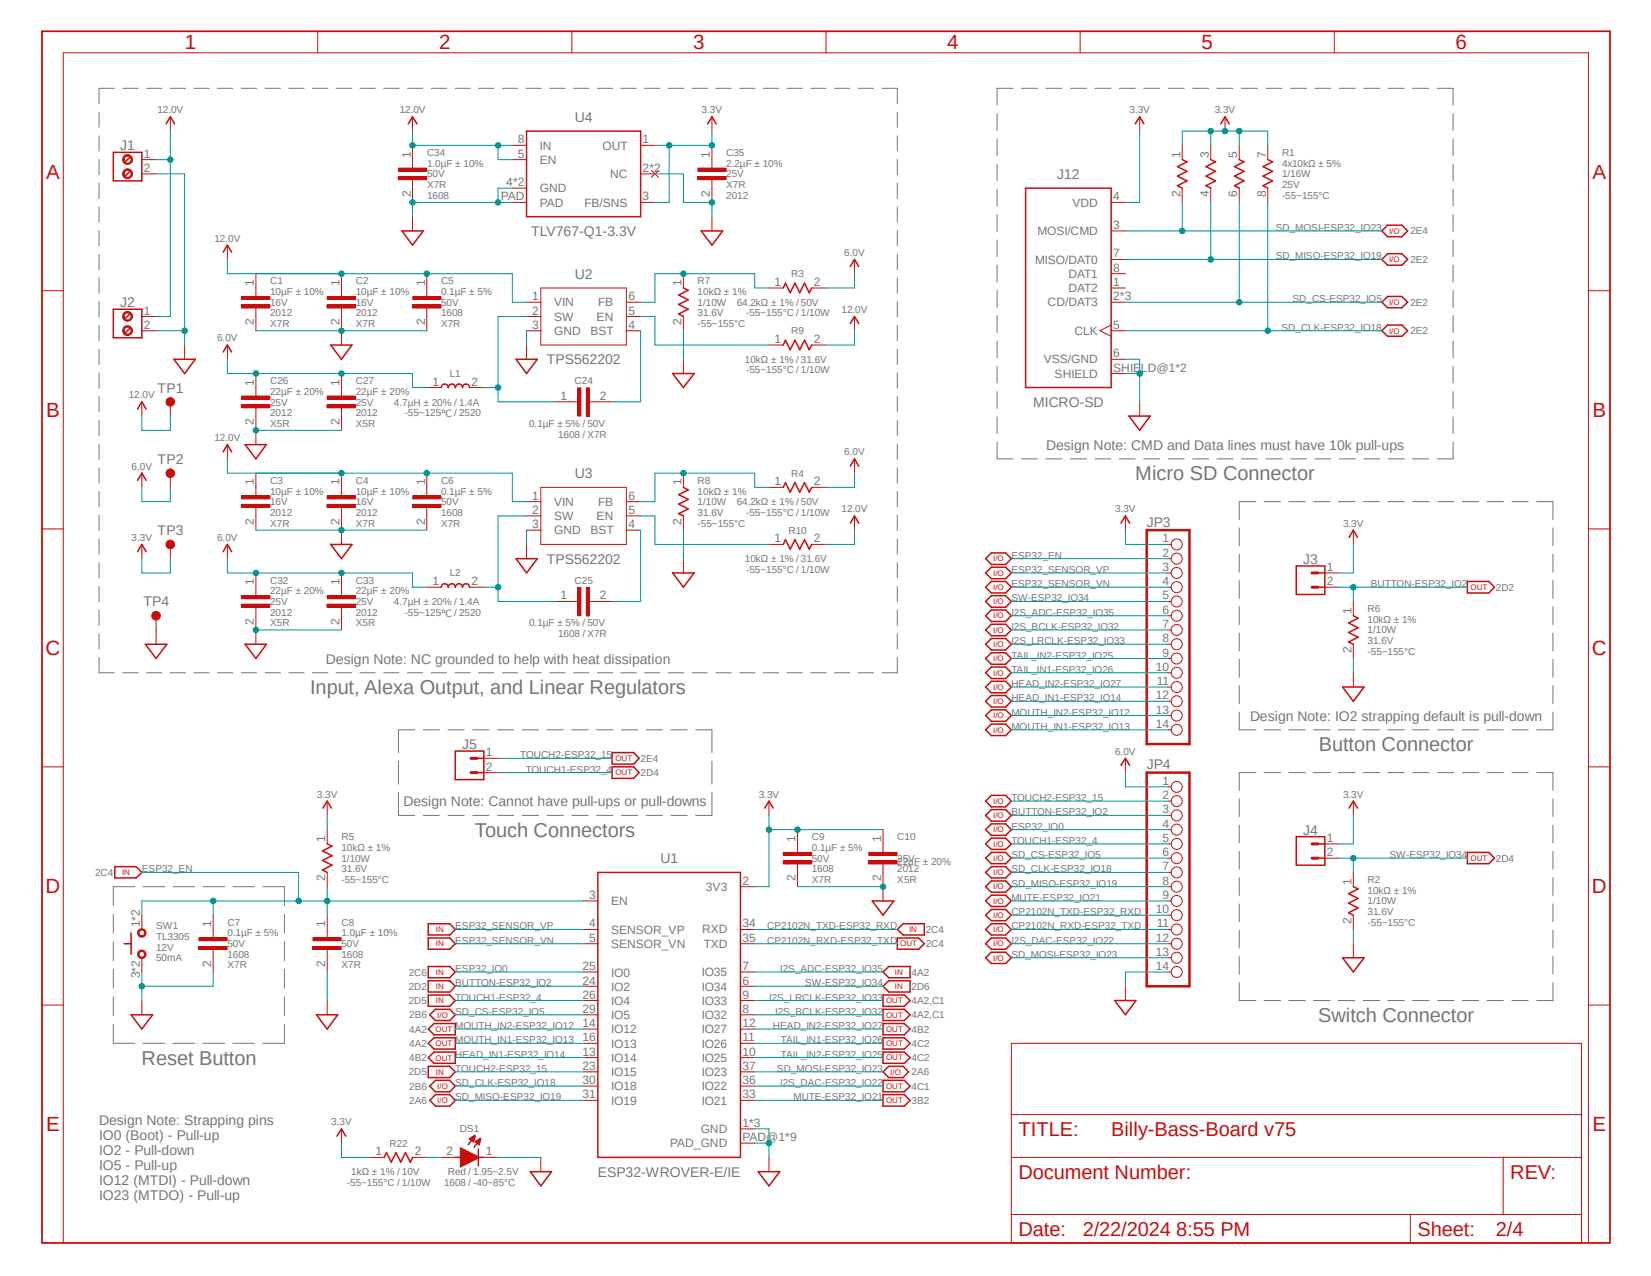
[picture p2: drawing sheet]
<svg xmlns="http://www.w3.org/2000/svg" width="279mm" height="216mm" viewBox="0 0 279 216" stroke-linecap="round" stroke-linejoin="round" font-family="sans-serif">
<defs><g id="words">
<g font-size="3.5" fill="#c90c0c">
<text x="31.3" y="8.3">1</text>
<text x="74.3" y="8.3">2</text>
<text x="117.3" y="8.3">3</text>
<text x="160.3" y="8.3">4</text>
<text x="203.3" y="8.3">5</text>
<text x="246.3" y="8.3">6</text>
<text x="7.8" y="30.3">A</text>
<text x="269.5" y="30.3">A</text>
<text x="7.8" y="70.6">B</text>
<text x="269.5" y="70.6">B</text>
<text x="7.7" y="110.8">C</text>
<text x="269.4" y="110.8">C</text>
<text x="7.7" y="151.1">D</text>
<text x="269.4" y="151.1">D</text>
<text x="7.8" y="191.4">E</text>
<text x="269.5" y="191.4">E</text>
</g>
<g font-size="3.4" fill="#757575">
<text x="192.1" y="81.2">Micro SD Connector</text>
<text x="52.5" y="117.4">Input, Alexa Output, and Linear Regulators</text>
<text x="223.2" y="127.1">Button Connector</text>
<text x="80.4" y="141.6">Touch Connectors</text>
<text x="223.1" y="172.9">Switch Connector</text>
<text x="24" y="180.1">Reset Button</text>
</g>
<g font-size="3.4" fill="#c90c0c">
<text x="172.3" y="192.2">TITLE:</text>
<text x="188" y="192.2">Billy-Bass-Board v75</text>
<text x="172.3" y="199.5">Document Number:</text>
<text x="255.6" y="199.5">REV:</text>
<text x="172.3" y="209.1">Date:</text>
<text x="183.2" y="209.1">2/22/2024 8:55 PM</text>
<text x="239.9" y="209.1">Sheet:</text>
<text x="253.2" y="209.1">2/4</text>
</g>
<g font-size="2.4" fill="#757575">
<text x="97.3" y="20.6">U4</text>
<text x="20.4" y="25.4">J1</text>
<text x="178.9" y="30.3">J12</text>
<text x="89.9" y="39.9">TLV767-Q1-3.3V</text>
<text x="97.3" y="47.2">U2</text>
<text x="20.4" y="52">J2</text>
<text x="92.5" y="61.6">TPS562202</text>
<text x="26.7" y="66.5">TP1</text>
<text x="174.8" y="68.9">MICRO-SD</text>
<text x="177" y="76.1">Design Note: CMD and Data lines must have 10k pull-ups</text>
<text x="26.7" y="78.5">TP2</text>
<text x="97.3" y="80.9">U3</text>
<text x="194.1" y="89.1">JP3</text>
<text x="26.7" y="90.6">TP3</text>
<text x="92.5" y="95.4">TPS562202</text>
<text x="220.6" y="95.4">J3</text>
<text x="24.3" y="102.6">TP4</text>
<text x="55.2" y="112.3">Design Note: NC grounded to help with heat dissipation</text>
<text x="211.5" y="121.9">Design Note: IO2 strapping default is pull-down</text>
<text x="78.2" y="126.7">J5</text>
<text x="194.1" y="130.1">JP4</text>
<text x="68.3" y="136.4">Design Note: Cannot have pull-ups or pull-downs</text>
<text x="220.6" y="141.2">J4</text>
<text x="111.8" y="146.1">U1</text>
<text x="16.8" y="190.3">Design Note: Strapping pins</text>
<text x="16.8" y="192.9">IO0 (Boot) - Pull-up</text>
<text x="16.8" y="195.4">IO2 - Pull-down</text>
<text x="16.8" y="198">IO5 - Pull-up</text>
<text x="16.8" y="200.5">IO12 (MTDI) - Pull-down</text>
<text x="16.8" y="203">IO23 (MTDO) - Pull-up</text>
<text x="101.2" y="199.1">ESP32-WROVER-E/IE</text>
</g>
<g font-size="2" fill="#757575">
<text x="24.3" y="26.7">1</text>
<text x="24.3" y="29.1">2</text>
<text x="69.5" y="26.7" transform="rotate(-90 69.5 26.7)">1</text>
<text x="87.6" y="26.7">5</text>
<text x="87.6" y="24.3">8</text>
<text x="91.4" y="27.7">EN</text>
<text x="91.4" y="25.3">IN</text>
<text x="102" y="25.3">OUT</text>
<text x="108.8" y="24.3">1</text>
<text x="108.8" y="29.1">2*2</text>
<text x="120.1" y="26.7" transform="rotate(-90 120.1 26.7)">1</text>
<text x="199.8" y="26.7" transform="rotate(-90 199.8 26.7)">1</text>
<text x="204.6" y="26.7" transform="rotate(-90 204.6 26.7)">3</text>
<text x="209.4" y="26.7" transform="rotate(-90 209.4 26.7)">5</text>
<text x="214.2" y="26.7" transform="rotate(-90 214.2 26.7)">7</text>
<text x="69.5" y="33.3" transform="rotate(-90 69.5 33.3)">2</text>
<text x="84.8" y="33.9">PAD</text>
<text x="85.7" y="31.5">4*2</text>
<text x="91.4" y="32.6">GND</text>
<text x="91.4" y="35">PAD</text>
<text x="98.9" y="35">FB/SNS</text>
<text x="103.3" y="30.1">NC</text>
<text x="108.8" y="33.9">3</text>
<text x="120.1" y="33.3" transform="rotate(-90 120.1 33.3)">2</text>
<text x="181.5" y="35">VDD</text>
<text x="188.4" y="33.9">4</text>
<text x="199.8" y="33.3" transform="rotate(-90 199.8 33.3)">2</text>
<text x="204.6" y="33.3" transform="rotate(-90 204.6 33.3)">4</text>
<text x="209.4" y="33.3" transform="rotate(-90 209.4 33.3)">6</text>
<text x="214.2" y="33.3" transform="rotate(-90 214.2 33.3)">8</text>
<text x="175.6" y="39.8">MOSI/CMD</text>
<text x="188.4" y="38.7">3</text>
<text x="175.2" y="44.6">MISO/DAT0</text>
<text x="180.8" y="47">DAT1</text>
<text x="188.4" y="43.6">7</text>
<text x="188.4" y="46">8</text>
<text x="24.3" y="53.2">1</text>
<text x="43" y="48.4" transform="rotate(-90 43 48.4)">1</text>
<text x="57.4" y="48.4" transform="rotate(-90 57.4 48.4)">1</text>
<text x="71.9" y="48.4" transform="rotate(-90 71.9 48.4)">1</text>
<text x="90" y="50.8">1</text>
<text x="90" y="53.2">2</text>
<text x="93.8" y="51.9">VIN</text>
<text x="101.2" y="51.9">FB</text>
<text x="106.3" y="53.2">5</text>
<text x="106.3" y="50.8">6</text>
<text x="115.3" y="48.4" transform="rotate(-90 115.3 48.4)">1</text>
<text x="131.1" y="48.4">1</text>
<text x="137.7" y="48.4">2</text>
<text x="177.3" y="51.9">CD/DAT3</text>
<text x="180.8" y="49.4">DAT2</text>
<text x="188.4" y="48.4">1</text>
<text x="188.4" y="50.8">2*3</text>
<text x="24.3" y="55.6">2</text>
<text x="43" y="55" transform="rotate(-90 43 55)">2</text>
<text x="57.4" y="55" transform="rotate(-90 57.4 55)">2</text>
<text x="71.9" y="55" transform="rotate(-90 71.9 55)">2</text>
<text x="90" y="55.6">3</text>
<text x="93.8" y="56.7">GND</text>
<text x="93.8" y="54.3">SW</text>
<text x="99.9" y="56.7">BST</text>
<text x="101" y="54.3">EN</text>
<text x="106.3" y="55.6">4</text>
<text x="115.3" y="55" transform="rotate(-90 115.3 55)">2</text>
<text x="131.1" y="58">1</text>
<text x="137.7" y="58">2</text>
<text x="181.8" y="56.7">CLK</text>
<text x="188.4" y="55.6">5</text>
<text x="43" y="65.3" transform="rotate(-90 43 65.3)">1</text>
<text x="57.4" y="65.3" transform="rotate(-90 57.4 65.3)">1</text>
<text x="73.2" y="65.3">1</text>
<text x="79.8" y="65.3">2</text>
<text x="176.7" y="61.5">VSS/GND</text>
<text x="178.5" y="63.9">SHIELD</text>
<text x="188.4" y="60.5">6</text>
<text x="188.4" y="62.9">SHIELD@1*2</text>
<text x="43" y="71.9" transform="rotate(-90 43 71.9)">2</text>
<text x="57.4" y="71.9" transform="rotate(-90 57.4 71.9)">2</text>
<text x="94.9" y="67.7">1</text>
<text x="101.5" y="67.7">2</text>
<text x="43" y="82.1" transform="rotate(-90 43 82.1)">1</text>
<text x="57.4" y="82.1" transform="rotate(-90 57.4 82.1)">1</text>
<text x="71.9" y="82.1" transform="rotate(-90 71.9 82.1)">1</text>
<text x="115.3" y="82.1" transform="rotate(-90 115.3 82.1)">1</text>
<text x="131.1" y="82.1">1</text>
<text x="137.7" y="82.1">2</text>
<text x="43" y="88.8" transform="rotate(-90 43 88.8)">2</text>
<text x="57.4" y="88.8" transform="rotate(-90 57.4 88.8)">2</text>
<text x="71.9" y="88.8" transform="rotate(-90 71.9 88.8)">2</text>
<text x="90" y="84.5">1</text>
<text x="90" y="89.4">3</text>
<text x="90" y="87">2</text>
<text x="93.8" y="85.6">VIN</text>
<text x="93.8" y="88">SW</text>
<text x="101" y="88">EN</text>
<text x="101.2" y="85.6">FB</text>
<text x="106.3" y="87">5</text>
<text x="106.3" y="84.5">6</text>
<text x="106.3" y="89.4">4</text>
<text x="115.3" y="88.8" transform="rotate(-90 115.3 88.8)">2</text>
<text x="93.8" y="90.4">GND</text>
<text x="99.9" y="90.4">BST</text>
<text x="131.1" y="91.8">1</text>
<text x="137.7" y="91.8">2</text>
<text x="196.7" y="91.8">1</text>
<text x="196.7" y="94.2">2</text>
<text x="43" y="99" transform="rotate(-90 43 99)">1</text>
<text x="57.4" y="99" transform="rotate(-90 57.4 99)">1</text>
<text x="73.2" y="99">1</text>
<text x="79.8" y="99">2</text>
<text x="94.9" y="101.4">1</text>
<text x="101.5" y="101.4">2</text>
<text x="196.7" y="96.6">3</text>
<text x="196.7" y="99">4</text>
<text x="196.7" y="101.4">5</text>
<text x="224.5" y="96.6">1</text>
<text x="224.5" y="99">2</text>
<text x="43" y="105.7" transform="rotate(-90 43 105.7)">2</text>
<text x="57.4" y="105.7" transform="rotate(-90 57.4 105.7)">2</text>
<text x="196.7" y="103.8">6</text>
<text x="196.7" y="106.3">7</text>
<text x="228.7" y="103.8" transform="rotate(-90 228.7 103.8)">1</text>
<text x="195.6" y="113.5">10</text>
<text x="196.7" y="108.7">8</text>
<text x="196.7" y="111.1">9</text>
<text x="228.7" y="110.5" transform="rotate(-90 228.7 110.5)">2</text>
<text x="195.6" y="118.3">12</text>
<text x="195.8" y="115.9">11</text>
<text x="195.6" y="120.7">13</text>
<text x="195.6" y="123.1">14</text>
<text x="82.2" y="128">1</text>
<text x="82.2" y="130.4">2</text>
<text x="196.7" y="132.8">1</text>
<text x="196.7" y="135.2">2</text>
<text x="196.7" y="137.6">3</text>
<text x="55" y="142.5" transform="rotate(-90 55 142.5)">1</text>
<text x="134.6" y="142.5" transform="rotate(-90 134.6 142.5)">1</text>
<text x="149.1" y="142.5" transform="rotate(-90 149.1 142.5)">1</text>
<text x="196.7" y="140">4</text>
<text x="196.7" y="142.5">5</text>
<text x="224.5" y="142.5">1</text>
<text x="55" y="149.1" transform="rotate(-90 55 149.1)">2</text>
<text x="125.6" y="149.7">2</text>
<text x="134.6" y="149.1" transform="rotate(-90 134.6 149.1)">2</text>
<text x="149.1" y="149.1" transform="rotate(-90 149.1 149.1)">2</text>
<text x="196.7" y="144.9">6</text>
<text x="196.7" y="147.3">7</text>
<text x="196.7" y="149.7">8</text>
<text x="224.5" y="144.9">2</text>
<text x="228.7" y="149.7" transform="rotate(-90 228.7 149.7)">1</text>
<text x="99.7" y="152.1">3</text>
<text x="103.4" y="153.2">EN</text>
<text x="119.5" y="150.8">3V3</text>
<text x="195.6" y="154.5">10</text>
<text x="196.7" y="152.1">9</text>
<text x="23.7" y="156.9" transform="rotate(-90 23.7 156.9)">1*2</text>
<text x="35.7" y="156.9" transform="rotate(-90 35.7 156.9)">1</text>
<text x="55" y="156.9" transform="rotate(-90 55 156.9)">1</text>
<text x="99.7" y="156.9">4</text>
<text x="99.7" y="159.3">5</text>
<text x="103.4" y="158">SENSOR_VP</text>
<text x="103.4" y="160.4">SENSOR_VN</text>
<text x="118.8" y="157.9">RXD</text>
<text x="119.1" y="160.4">TXD</text>
<text x="125.6" y="156.9">34</text>
<text x="125.6" y="159.3">35</text>
<text x="195.6" y="159.3">12</text>
<text x="195.6" y="161.8">13</text>
<text x="195.8" y="156.9">11</text>
<text x="228.7" y="156.3" transform="rotate(-90 228.7 156.3)">2</text>
<text x="23.7" y="165.5" transform="rotate(-90 23.7 165.5)">3*2</text>
<text x="35.7" y="163.6" transform="rotate(-90 35.7 163.6)">2</text>
<text x="55" y="163.6" transform="rotate(-90 55 163.6)">2</text>
<text x="98.6" y="164.2">25</text>
<text x="98.6" y="166.6">24</text>
<text x="103.4" y="165.2">IO0</text>
<text x="103.4" y="167.6">IO2</text>
<text x="118.7" y="167.6">IO34</text>
<text x="118.7" y="165.2">IO35</text>
<text x="125.6" y="166.6">6</text>
<text x="125.6" y="164.2">7</text>
<text x="195.6" y="164.2">14</text>
<text x="98.6" y="169">26</text>
<text x="98.6" y="171.4">29</text>
<text x="98.6" y="173.8">14</text>
<text x="103.4" y="170.1">IO4</text>
<text x="103.4" y="172.5">IO5</text>
<text x="118.7" y="172.4">IO32</text>
<text x="118.7" y="170">IO33</text>
<text x="125.6" y="173.8">12</text>
<text x="125.6" y="171.4">8</text>
<text x="125.6" y="169">9</text>
<text x="98.6" y="176.2">16</text>
<text x="98.6" y="178.6">13</text>
<text x="103.4" y="174.8">IO12</text>
<text x="103.4" y="177.3">IO13</text>
<text x="103.4" y="179.7">IO14</text>
<text x="118.7" y="179.7">IO25</text>
<text x="118.7" y="177.3">IO26</text>
<text x="118.7" y="174.8">IO27</text>
<text x="125.6" y="178.6">10</text>
<text x="125.6" y="176.2">11</text>
<text x="98.6" y="181">23</text>
<text x="98.6" y="183.4">30</text>
<text x="98.6" y="185.8">31</text>
<text x="103.4" y="182.1">IO15</text>
<text x="103.4" y="184.5">IO18</text>
<text x="118.7" y="184.5">IO22</text>
<text x="118.7" y="182.1">IO23</text>
<text x="125.6" y="185.8">33</text>
<text x="125.6" y="183.4">36</text>
<text x="125.6" y="181">37</text>
<text x="103.4" y="186.9">IO19</text>
<text x="118.6" y="191.7">GND</text>
<text x="118.7" y="186.9">IO21</text>
<text x="125.6" y="190.7">1*3</text>
<text x="63.5" y="195.5">1</text>
<text x="70.2" y="195.5">2</text>
<text x="75.6" y="195.5">2</text>
<text x="82.2" y="195.5">1</text>
<text x="113.4" y="194.1">PAD_GND</text>
<text x="125.6" y="193.1">PAD@1*9</text>
</g>
<g font-size="1.7" fill="#757575">
<text x="26.6" y="19.2">12.0V</text>
<text x="67.6" y="19.2">12.0V</text>
<text x="118.7" y="19.2">3.3V</text>
<text x="191.1" y="19.2">3.3V</text>
<text x="205.6" y="19.2">3.3V</text>
<text x="72.3" y="28.2">1.0µF ± 10%</text>
<text x="72.3" y="26.4">C34</text>
<text x="122.9" y="28.2">2.2µF ± 10%</text>
<text x="122.9" y="26.4">C35</text>
<text x="217" y="28.2">4x10kΩ ± 5%</text>
<text x="217" y="26.4">R1</text>
<text x="72.3" y="30">50V</text>
<text x="72.3" y="31.8">X7R</text>
<text x="72.3" y="33.6">1608</text>
<text x="122.9" y="30">25V</text>
<text x="122.9" y="31.8">X7R</text>
<text x="122.9" y="33.6">2012</text>
<text x="217" y="30">1/16W</text>
<text x="217" y="31.8">25V</text>
<text x="217" y="33.6">-55~155°C</text>
<text x="36.3" y="40.9">12.0V</text>
<text x="215.9" y="39.1">SD_MOSI-ESP32_IO23</text>
<text x="238.7" y="39.7">2E4</text>
<text x="133.9" y="46.9">R3</text>
<text x="142.9" y="43.3">6.0V</text>
<text x="215.9" y="43.9">SD_MISO-ESP32_IO19</text>
<text x="238.7" y="44.5">2E2</text>
<text x="45.7" y="51.7">16V</text>
<text x="45.7" y="53.5">2012</text>
<text x="45.7" y="49.9">10µF ± 10%</text>
<text x="45.7" y="48.1">C1</text>
<text x="60.2" y="51.7">16V</text>
<text x="60.2" y="53.5">2012</text>
<text x="60.2" y="48.1">C2</text>
<text x="60.2" y="49.9">10µF ± 10%</text>
<text x="74.6" y="51.7">50V</text>
<text x="74.6" y="53.5">1608</text>
<text x="74.6" y="49.9">0.1µF ± 5%</text>
<text x="74.6" y="48.1">C5</text>
<text x="118.1" y="51.7">1/10W</text>
<text x="118.1" y="53.5">31.6V</text>
<text x="118.1" y="49.9">10kΩ ± 1%</text>
<text x="118.1" y="48.1">R7</text>
<text x="124.7" y="51.7">64.2kΩ ± 1% / 50V</text>
<text x="126.3" y="53.5">-55~155°C 1/10W</text>
<text x="134.7" y="53.5">/</text>
<text x="142.4" y="52.9">12.0V</text>
<text x="218.7" y="51.1">SD_CS-ESP32_IO5</text>
<text x="238.7" y="51.7">2E2</text>
<text x="36.7" y="57.7">6.0V</text>
<text x="45.7" y="55.3">X7R</text>
<text x="60.2" y="55.3">X7R</text>
<text x="74.6" y="55.3">X7R</text>
<text x="118.1" y="55.3">-55~155°C</text>
<text x="133.9" y="56.6">R9</text>
<text x="216.9" y="56">SD_CLK-ESP32_IO18</text>
<text x="238.7" y="56.6">2E2</text>
<text x="45.7" y="65">C26</text>
<text x="60.2" y="65">C27</text>
<text x="76.1" y="63.8">L1</text>
<text x="97.2" y="65">C24</text>
<text x="126.1" y="61.4">10kΩ ± 1% / 31.6V</text>
<text x="126.3" y="63.2">-55~155°C 1/10W</text>
<text x="134.7" y="63.2">/</text>
<text x="21.8" y="67.4">12.0V</text>
<text x="45.7" y="68.6">25V</text>
<text x="45.7" y="70.4">2012</text>
<text x="45.7" y="66.8">22µF ± 20%</text>
<text x="60.2" y="68.6">25V</text>
<text x="60.2" y="70.4">2012</text>
<text x="60.2" y="66.8">22µF ± 20%</text>
<text x="66.7" y="68.6">4.7µH ± 20% / 1.4A</text>
<text x="68.5" y="70.4">-55~125℃ / 2520</text>
<text x="36.3" y="74.6">12.0V</text>
<text x="45.7" y="72.2">X5R</text>
<text x="60.2" y="72.2">X5R</text>
<text x="89.5" y="72.2">0.1µF ± 5% / 50V</text>
<text x="94.4" y="74">1608 / X7R</text>
<text x="142.9" y="77">6.0V</text>
<text x="22.3" y="79.5">6.0V</text>
<text x="45.7" y="83.7">10µF ± 10%</text>
<text x="45.7" y="81.9">C3</text>
<text x="60.2" y="81.9">C4</text>
<text x="60.2" y="83.7">10µF ± 10%</text>
<text x="74.6" y="83.7">0.1µF ± 5%</text>
<text x="74.6" y="81.9">C6</text>
<text x="118.1" y="83.7">10kΩ ± 1%</text>
<text x="118.1" y="81.9">R8</text>
<text x="133.9" y="80.6">R4</text>
<text x="45.7" y="85.5">16V</text>
<text x="45.7" y="89.1">X7R</text>
<text x="45.7" y="87.3">2012</text>
<text x="60.2" y="85.5">16V</text>
<text x="60.2" y="89.1">X7R</text>
<text x="60.2" y="87.3">2012</text>
<text x="74.6" y="85.5">50V</text>
<text x="74.6" y="89.1">X7R</text>
<text x="74.6" y="87.3">1608</text>
<text x="118.1" y="85.5">1/10W</text>
<text x="118.1" y="87.3">31.6V</text>
<text x="118.1" y="89.1">-55~155°C</text>
<text x="124.7" y="85.5">64.2kΩ ± 1% / 50V</text>
<text x="126.3" y="87.3">-55~155°C 1/10W</text>
<text x="134.7" y="87.3">/</text>
<text x="142.4" y="86.7">12.0V</text>
<text x="188.7" y="86.7">3.3V</text>
<text x="227.3" y="89.1">3.3V</text>
<text x="22.3" y="91.5">3.3V</text>
<text x="36.7" y="91.5">6.0V</text>
<text x="126.1" y="95.1">10kΩ ± 1% / 31.6V</text>
<text x="133.4" y="90.3">R10</text>
<text x="171.2" y="94.5">ESP32_EN</text>
<text x="45.7" y="100.5">22µF ± 20%</text>
<text x="45.7" y="98.8">C32</text>
<text x="60.2" y="98.8">C33</text>
<text x="60.2" y="100.5">22µF ± 20%</text>
<text x="76.1" y="97.5">L2</text>
<text x="97.2" y="98.8">C25</text>
<text x="126.3" y="96.9">-55~155°C 1/10W</text>
<text x="134.7" y="96.9">/</text>
<text x="171.2" y="101.8">SW-ESP32_IO34</text>
<text x="171.2" y="96.9">ESP32_SENSOR_VP</text>
<text x="171.2" y="99.4">ESP32_SENSOR_VN</text>
<text x="232" y="99.4">BUTTON-ESP32_IO2</text>
<text x="253.2" y="99.9">2D2</text>
<text x="45.7" y="102.4">25V</text>
<text x="45.7" y="106">X5R</text>
<text x="45.7" y="104.2">2012</text>
<text x="60.2" y="102.4">25V</text>
<text x="60.2" y="106">X5R</text>
<text x="60.2" y="104.2">2012</text>
<text x="66.7" y="102.4">4.7µH ± 20% / 1.4A</text>
<text x="68.5" y="104.2">-55~125℃ / 2520</text>
<text x="89.5" y="106">0.1µF ± 5% / 50V</text>
<text x="94.4" y="107.8">1608 / X7R</text>
<text x="171.2" y="104.2">I2S_ADC-ESP32_IO35</text>
<text x="171.2" y="106.6">I2S_BCLK-ESP32_IO32</text>
<text x="231.4" y="107.2">1/10W</text>
<text x="231.4" y="105.4">10kΩ ± 1%</text>
<text x="231.4" y="103.6">R6</text>
<text x="171.2" y="109">I2S_LRCLK-ESP32_IO33</text>
<text x="171.2" y="113.8">TAIL_IN1-ESP32_IO26</text>
<text x="171.2" y="111.4">TAIL_IN2-ESP32_IO25</text>
<text x="231.4" y="109">31.6V</text>
<text x="231.4" y="110.8">-55~155°C</text>
<text x="171.2" y="118.7">HEAD_IN1-ESP32_IO14</text>
<text x="171.2" y="116.2">HEAD_IN2-ESP32_IO27</text>
<text x="171.2" y="121.1">MOUTH_IN2-ESP32_IO12</text>
<text x="171.2" y="123.5">MOUTH_IN1-ESP32_IO13</text>
<text x="88.1" y="128.3">TOUCH2-ESP32_15</text>
<text x="89" y="130.7">TOUCH1-ESP32_4</text>
<text x="108.4" y="131.3">2D4</text>
<text x="108.4" y="128.9">2E4</text>
<text x="188.7" y="127.7">6.0V</text>
<text x="53.6" y="135">3.3V</text>
<text x="128.4" y="135">3.3V</text>
<text x="171.2" y="138">BUTTON-ESP32_IO2</text>
<text x="171.2" y="135.5">TOUCH2-ESP32_15</text>
<text x="227.3" y="135">3.3V</text>
<text x="57.8" y="144">10kΩ ± 1%</text>
<text x="57.8" y="142.2">R5</text>
<text x="137.4" y="144">0.1µF ± 5%</text>
<text x="137.4" y="142.2">C9</text>
<text x="151.8" y="142.2">C10</text>
<text x="171.2" y="140.4">ESP32_IO0</text>
<text x="171.2" y="142.8">TOUCH1-ESP32_4</text>
<text x="16.1" y="148.2">2C4</text>
<text x="24" y="147.6">ESP32_EN</text>
<text x="57.8" y="145.8">1/10W</text>
<text x="57.8" y="147.6">31.6V</text>
<text x="57.8" y="149.4">-55~155°C</text>
<text x="137.4" y="145.8">50V</text>
<text x="137.4" y="149.4">X7R</text>
<text x="137.4" y="147.6">1608</text>
<text x="151.8" y="145.8">25V</text>
<text x="151.8" y="149.4">X5R</text>
<text x="151.8" y="147.6">2012</text>
<text x="151.8" y="146.4">22µF ± 20%</text>
<text x="171.2" y="147.6">SD_CLK-ESP32_IO18</text>
<text x="171.2" y="145.2">SD_CS-ESP32_IO5</text>
<text x="231.4" y="149.4">R2</text>
<text x="235.2" y="145.2">SW-ESP32_IO34</text>
<text x="253.2" y="145.8">2D4</text>
<text x="171.2" y="154.9">CP2102N_TXD-ESP32_RXD</text>
<text x="171.2" y="150">SD_MISO-ESP32_IO19</text>
<text x="171.2" y="152.4">MUTE-ESP32_IO21</text>
<text x="231.4" y="153">1/10W</text>
<text x="231.4" y="154.8">31.6V</text>
<text x="231.4" y="151.2">10kΩ ± 1%</text>
<text x="26.4" y="160.9">12V</text>
<text x="26.4" y="159">TL3305</text>
<text x="26.4" y="157.2">SW1</text>
<text x="38.5" y="160.3">50V</text>
<text x="38.5" y="158.5">0.1µF ± 5%</text>
<text x="38.5" y="156.6">C7</text>
<text x="57.8" y="160.3">50V</text>
<text x="57.8" y="158.5">1.0µF ± 10%</text>
<text x="57.8" y="156.6">C8</text>
<text x="77" y="157.3">ESP32_SENSOR_VP</text>
<text x="77" y="159.7">ESP32_SENSOR_VN</text>
<text x="129.8" y="157.3">CP2102N_TXD-ESP32_RXD</text>
<text x="129.8" y="159.7">CP2102N_RXD-ESP32_TXD</text>
<text x="156.7" y="157.9">2C4</text>
<text x="156.7" y="160.3">2C4</text>
<text x="171.2" y="157.3">CP2102N_RXD-ESP32_TXD</text>
<text x="171.2" y="159.7">I2S_DAC-ESP32_IO22</text>
<text x="231.4" y="156.6">-55~155°C</text>
<text x="26.4" y="162.7">50mA</text>
<text x="38.5" y="163.9">X7R</text>
<text x="38.5" y="162.1">1608</text>
<text x="57.8" y="163.9">X7R</text>
<text x="57.8" y="162.1">1608</text>
<text x="69.2" y="165.1">2C6</text>
<text x="69.2" y="167.5">2D2</text>
<text x="77" y="164.5">ESP32_IO0</text>
<text x="77" y="166.9">BUTTON-ESP32_IO2</text>
<text x="132" y="164.5">I2S_ADC-ESP32_IO35</text>
<text x="136.3" y="166.9">SW-ESP32_IO34</text>
<text x="154.3" y="167.5">2D6</text>
<text x="154.3" y="165.1">4A2</text>
<text x="171.2" y="162.1">SD_MOSI-ESP32_IO23</text>
<text x="69.2" y="169.9">2D5</text>
<text x="69.3" y="172.3">2B6</text>
<text x="77" y="171.7">SD_CS-ESP32_IO5</text>
<text x="77" y="169.3">TOUCH1-ESP32_4</text>
<text x="130.2" y="169.3">I2S_LRCLK-ESP32_IO33</text>
<text x="131.2" y="171.7">I2S_BCLK-ESP32_IO32</text>
<text x="154.3" y="169.9">4A2,C1</text>
<text x="154.3" y="172.3">4A2,C1</text>
<text x="69.3" y="174.7">4A2</text>
<text x="69.3" y="177.1">4A2</text>
<text x="69.3" y="179.5">4B2</text>
<text x="77" y="174.1">MOUTH_IN2-ESP32_IO12</text>
<text x="77" y="176.5">MOUTH_IN1-ESP32_IO13</text>
<text x="77" y="178.9">HEAD_IN1-ESP32_IO14</text>
<text x="130.8" y="174.1">HEAD_IN2-ESP32_IO27</text>
<text x="132.2" y="176.5">TAIL_IN1-ESP32_IO26</text>
<text x="132.2" y="178.9">TAIL_IN2-ESP32_IO25</text>
<text x="154.3" y="174.7">4B2</text>
<text x="154.3" y="177.1">4C2</text>
<text x="154.3" y="179.5">4C2</text>
<text x="69.2" y="181.9">2D5</text>
<text x="69.3" y="184.4">2B6</text>
<text x="77" y="183.8">SD_CLK-ESP32_IO18</text>
<text x="77" y="181.4">TOUCH2-ESP32_15</text>
<text x="131.5" y="181.4">SD_MOSI-ESP32_IO23</text>
<text x="132" y="183.8">I2S_DAC-ESP32_IO22</text>
<text x="154.3" y="181.9">2A6</text>
<text x="154.3" y="184.4">4C1</text>
<text x="56" y="190.4">3.3V</text>
<text x="69.3" y="186.8">2A6</text>
<text x="77" y="186.2">SD_MISO-ESP32_IO19</text>
<text x="77.8" y="191.6">DS1</text>
<text x="134.3" y="186.2">MUTE-ESP32_IO21</text>
<text x="154.3" y="186.8">3B2</text>
<text x="65.9" y="194">R22</text>
<text x="58.7" y="200.7">-55~155°C / 1/10W</text>
<text x="59.4" y="198.8">1kΩ ± 1% / 10V</text>
<text x="75.1" y="200.7">1608 / -40~85°C</text>
<text x="75.8" y="198.8">Red / 1.95~2.5V</text>
</g>
<g font-size="1.4" fill="#c90c0c">
<text x="235.1" y="39.6">I/O</text>
<text x="235.1" y="44.4">I/O</text>
<text x="235.1" y="51.6">I/O</text>
<text x="235.1" y="56.5">I/O</text>
<text x="168.1" y="95">I/O</text>
<text x="168.1" y="97.4">I/O</text>
<text x="168.1" y="99.8">I/O</text>
<text x="248.9" y="99.8">OUT</text>
<text x="168.1" y="104.6">I/O</text>
<text x="168.1" y="102.2">I/O</text>
<text x="168.1" y="107.1">I/O</text>
<text x="168.1" y="109.5">I/O</text>
<text x="168.1" y="111.9">I/O</text>
<text x="168.1" y="114.3">I/O</text>
<text x="168.1" y="116.7">I/O</text>
<text x="168.1" y="119.1">I/O</text>
<text x="168.1" y="121.5">I/O</text>
<text x="168.1" y="124">I/O</text>
<text x="104.1" y="131.2">OUT</text>
<text x="104.1" y="128.8">OUT</text>
<text x="168.1" y="136">I/O</text>
<text x="168.1" y="138.4">I/O</text>
<text x="168.1" y="140.8">I/O</text>
<text x="168.1" y="143.3">I/O</text>
<text x="20.7" y="148.1">IN</text>
<text x="168.1" y="145.7">I/O</text>
<text x="168.1" y="148.1">I/O</text>
<text x="248.9" y="145.7">OUT</text>
<text x="168.1" y="150.5">I/O</text>
<text x="168.1" y="152.9">I/O</text>
<text x="168.1" y="155.3">I/O</text>
<text x="73.7" y="160.1">IN</text>
<text x="73.7" y="157.7">IN</text>
<text x="152.4" y="160.1">OUT</text>
<text x="153.8" y="157.8">IN</text>
<text x="168.1" y="157.7">I/O</text>
<text x="168.1" y="160.1">I/O</text>
<text x="73.7" y="167.3">IN</text>
<text x="73.7" y="165">IN</text>
<text x="151.4" y="167.4">IN</text>
<text x="151.4" y="165">IN</text>
<text x="168.1" y="162.6">I/O</text>
<text x="73.7" y="169.8">IN</text>
<text x="74" y="172.2">I/O</text>
<text x="149.9" y="169.8">OUT</text>
<text x="149.9" y="172.2">OUT</text>
<text x="73.7" y="174.6">OUT</text>
<text x="73.7" y="177">OUT</text>
<text x="73.7" y="179.5">OUT</text>
<text x="149.9" y="174.6">OUT</text>
<text x="149.9" y="177">OUT</text>
<text x="149.9" y="179.4">OUT</text>
<text x="73.7" y="181.8">IN</text>
<text x="74" y="184.2">I/O</text>
<text x="149.9" y="184.2">OUT</text>
<text x="150.7" y="181.9">I/O</text>
<text x="74" y="186.6">I/O</text>
<text x="149.9" y="186.6">OUT</text>
</g>
</g></defs>
<path d="M6.6 5l266.2 205.9M272.8 5l-266.2 205.9" fill="none" stroke="#fff" stroke-width=".17"/>
<g fill="none" stroke="#757575" stroke-width=".17">
<path d="M16.8 19v2.5M19.3 14.9h-2.5v2.6M20.8 14.9h2.6M24.8 14.9h2.6M28.8 14.9h2.6M32.8 14.9h2.6M36.8 14.9h2.6M40.9 14.9h2.5M44.9 14.9h2.6M48.9 14.9h2.6M52.9 14.9h2.6M56.9 14.9h2.6"/>
<path d="M60.9 14.9h2.6M64.9 14.9h2.6M69 14.9h2.5M73 14.9h2.6M77 14.9h2.6M81 14.9h2.6M85 14.9h2.6M89 14.9h2.6M93 14.9h2.6M97.1 14.9h2.6M101.1 14.9h2.6M105.1 14.9h2.6"/>
<path d="M109.1 14.9h2.6M113.1 14.9h2.6M117.1 14.9h2.6M121.2 14.9h2.5M125.2 14.9h2.6M129.2 14.9h2.6M133.2 14.9h2.6M137.2 14.9h2.6M141.2 14.9h2.6M145.2 14.9h2.6M149.3 14.9h2.5v2.6M151.8 19v2.5"/>
<path d="M168.7 19.2v2.9M171.4 14.9h-2.7v2.9M172.8 14.9h2.8M177 14.9h2.7M181.1 14.9h2.8M185.3 14.9h2.7M189.4 14.9h2.7M193.5 14.9h2.8M197.7 14.9h2.7M201.8 14.9h2.8M206 14.9h2.7M210.1 14.9h2.7"/>
<path d="M214.2 14.9h2.8M218.4 14.9h2.7M222.5 14.9h2.7M226.7 14.9h2.7M230.8 14.9h2.7M234.9 14.9h2.8M239.1 14.9h2.7M243.2 14.9h2.7v2.9M245.9 19.2v2.9M16.8 23v2.6M16.8 27v2.6M16.8 31v2.6"/>
<path d="M16.8 35v2.6M16.8 39v2.6M151.8 23v2.6M151.8 27v2.6M151.8 31v2.6M151.8 35v2.6M151.8 39v2.6M168.7 23.5v2.8M168.7 27.8v2.8M168.7 32v2.9M168.7 36.3v2.9M245.9 23.5v2.8"/>
<path d="M245.9 27.8v2.8M245.9 32v2.9M245.9 36.3v2.9M16.8 43.1v2.5M16.8 47v2.6M16.8 51.1v2.5M16.8 55.1v2.6M16.8 59.1v2.6M151.8 43.1v2.5M151.8 47v2.6M151.8 51.1v2.5M151.8 55.1v2.6"/>
<path d="M151.8 59.1v2.6M168.7 40.6v2.8M168.7 44.9v2.8M168.7 49.1v2.9M168.7 53.4v2.9M168.7 57.7v2.8M245.9 40.6v2.8M245.9 44.9v2.8M245.9 49.1v2.9M245.9 53.4v2.9M245.9 57.7v2.8M16.8 63.1v2.6"/>
<path d="M16.8 67.1v2.6M16.8 71.1v2.6M16.8 75.1v2.6M16.8 79.2v2.5M151.8 63.1v2.6M151.8 67.1v2.6M151.8 71.1v2.6M151.8 75.1v2.6M151.8 79.2v2.5M168.7 62v2.8M168.7 66.3v2.8M168.7 70.5v2.9"/>
<path d="M168.7 74.8v2.8h2.7M172.8 77.6h2.8M177 77.6h2.7M181.1 77.6h2.8M185.3 77.6h2.7M189.4 77.6h2.7M193.5 77.6h2.8M197.7 77.6h2.7M201.8 77.6h2.8M206 77.6h2.7M210.1 77.6h2.7M214.2 77.6h2.8"/>
<path d="M218.4 77.6h2.7M222.5 77.6h2.7M226.7 77.6h2.7M230.8 77.6h2.7M234.9 77.6h2.8M239.1 77.6h2.7M245.9 74.8v2.8h-2.7M245.9 62v2.8M245.9 66.3v2.8M245.9 70.5v2.9M16.8 83.1v2.7M16.8 87.2v2.5"/>
<path d="M16.8 91.2v2.6M16.8 95.2v2.6M16.8 99.2v2.6M151.8 83.1v2.7M151.8 87.2v2.5M151.8 91.2v2.6M151.8 95.2v2.6M151.8 99.2v2.6M209.7 89.3v3.1M209.7 93.8v3M209.7 98.2v3.1M212.5 84.9h-2.8v3"/>
<path d="M213.9 84.9h2.8M218.1 84.9h2.8M222.3 84.9h2.8M226.5 84.9h2.8M230.7 84.9h2.8M234.9 84.9h2.8M239.1 84.9h2.8M243.3 84.9h2.7M247.5 84.9h2.7M251.7 84.9h2.7M255.9 84.9h2.7M260.1 84.9h2.7v3"/>
<path d="M262.8 89.3v3.1M262.8 93.8v3M262.8 98.2v3.1M16.8 103.2v2.6M16.8 107.2v2.6M16.8 111.3v2.5h2.5M20.8 113.8h2.6M24.8 113.8h2.6M28.8 113.8h2.6M32.8 113.8h2.6M36.8 113.8h2.6M40.9 113.8h2.5"/>
<path d="M44.9 113.8h2.6M48.9 113.8h2.6M52.9 113.8h2.6M56.9 113.8h2.6M60.9 113.8h2.6M64.9 113.8h2.6M69 113.8h2.5M73 113.8h2.6M77 113.8h2.6M81 113.8h2.6M85 113.8h2.6M89 113.8h2.6"/>
<path d="M93 113.8h2.6M97.1 113.8h2.6M101.1 113.8h2.6M105.1 113.8h2.6M109.1 113.8h2.6M113.1 113.8h2.6M117.1 113.8h2.6M121.2 113.8h2.5M125.2 113.8h2.6M129.2 113.8h2.6M133.2 113.8h2.6M137.2 113.8h2.6"/>
<path d="M141.2 113.8h2.6M145.2 113.8h2.6M151.8 111.3v2.5h-2.5M151.8 103.2v2.6M151.8 107.2v2.6M209.7 102.7v3M209.7 107.1v3.1M209.7 111.5v3.1M209.7 116v3M262.8 102.7v3M262.8 107.1v3.1M262.8 111.5v3.1"/>
<path d="M262.8 116v3M67.4 128.8v3.9M67.4 134.1v3.9h2.8M70.2 123.5h-2.8v3.8M71.6 123.5h2.8M71.6 138h2.8M75.8 123.5h2.8M75.8 138h2.8M80 123.5h2.8M80 138h2.8M84.2 123.5h2.8M84.2 138h2.8"/>
<path d="M88.4 123.5h2.7M88.4 138h2.7M92.6 123.5h2.7M92.6 138h2.7M96.8 123.5h2.7M96.8 138h2.7M101 123.5h2.7M101 138h2.7M105.2 123.5h2.7M105.2 138h2.7M109.3 123.5h2.8M109.3 138h2.8"/>
<path d="M113.5 123.5h2.8M113.5 138h2.8M117.7 123.5h2.8v3.8M120.5 134.1v3.9h-2.8M120.5 128.8v3.9M209.7 120.5v3h2.8M209.7 135.2v3M209.7 139.6v3M212.5 130.7h-2.8v3M213.9 123.5h2.8M213.9 130.7h2.8M218.1 123.5h2.8"/>
<path d="M218.1 130.7h2.8M222.3 123.5h2.8M222.3 130.7h2.8M226.5 123.5h2.8M226.5 130.7h2.8M230.7 123.5h2.8M230.7 130.7h2.8M234.9 123.5h2.8M234.9 130.7h2.8M239.1 123.5h2.8M239.1 130.7h2.8M243.3 123.5h2.7"/>
<path d="M243.3 130.7h2.7M247.5 123.5h2.7M247.5 130.7h2.7M251.7 123.5h2.7M251.7 130.7h2.7M255.9 123.5h2.7M255.9 130.7h2.7M260.1 130.7h2.7v3M262.8 120.5v3h-2.7M262.8 135.2v3M262.8 139.6v3M19.2 154.7v3.2"/>
<path d="M19.2 159.3v3.3M22.8 150h-3.6v3.2M24.2 150h3.7M29.3 150h3.6M34.4 150h3.6M39.4 150h3.7M44.5 150h3.6v3.2M48.1 154.7v3.2M48.1 159.3v3.3M209.7 144.1v3M209.7 148.5v3M209.7 153v3"/>
<path d="M209.7 157.4v3M262.8 144.1v3M262.8 148.5v3M262.8 153v3M262.8 157.4v3M19.2 164v3.2M19.2 168.7v3.2M19.2 173.3v3.2h3.6M24.2 176.5h3.7M29.3 176.5h3.6M34.4 176.5h3.6M39.4 176.5h3.7"/>
<path d="M48.1 173.3v3.2h-3.6M48.1 164v3.2M48.1 168.7v3.2M209.7 161.8v3M209.7 166.3v3h2.8M213.9 169.3h2.8M218.1 169.3h2.8M222.3 169.3h2.8M226.5 169.3h2.8M230.7 169.3h2.8M234.9 169.3h2.8M239.1 169.3h2.8"/>
<path d="M243.3 169.3h2.7M247.5 169.3h2.7M251.7 169.3h2.7M255.9 169.3h2.7M262.8 161.8v3M262.8 166.3v3h-2.7"/>
</g>
<path d="M7.1 5.3h265.4v205h-265.4z" fill="none" stroke="#c90c0c" stroke-width=".3"/>
<g fill="none" stroke="#c90c0c" stroke-width=".17">
<path d="M28.8 19.8v2.4M53.8 5.3v3.6M96.8 5.3v3.6M139.8 5.3v3.6M182.8 5.3v3.6M225.8 5.3v3.6M7.1 49.2h3.6M268.8 49.2h3.7M7.1 89.5h3.6M268.8 89.5h3.7M7.1 129.8h3.6M268.8 129.8h3.7"/>
<path d="M98.8 152.4h2.4M98.8 157.3h2.4M98.8 159.7h2.4M125.3 150h2.4M125.3 157.3h2.4M125.3 159.7h2.4M7.1 170.1h3.6M98.8 176.5h2.4M98.8 164.5h2.4M98.8 166.9h2.4M98.8 169.3h2.4M98.8 171.7h2.4"/>
<path d="M98.8 174.1h2.4M98.8 178.9h2.4M125.3 176.5h2.4M125.3 164.5h2.4M125.3 166.9h2.4M125.3 169.3h2.4M125.3 171.7h2.4M125.3 174.1h2.4M125.3 178.9h2.4M171.2 176.5h96.4v33.8h-96.4zM268.8 170.1h3.7M98.8 181.4h2.4"/>
<path d="M98.8 183.8h2.4M98.8 186.2h2.4M125.3 191h2.4M125.3 193.4h2.4M125.3 181.4h2.4M125.3 183.8h2.4M125.3 186.2h2.4M171.2 195.8h96.4M171.2 188.6h96.4M254.4 195.8v9.7M10.7 210.3v-201.4h258.1v201.4M171.2 205.5h96.4"/>
<path d="M238.7 205.5v4.8"/>
</g>
<path d="M28.1 21l.7-1.2 .7 1.2M101.2 147.6h24.1v48.2h-24.1z" fill="none" stroke="#c90c0c" stroke-width=".25"/>
<path d="M34.6 158.7h2.9v.5h-2.9z" fill-rule="evenodd" fill="#c90c0c"/>
<path d="M34.6 158.7h2.9v.5h-2.9z" fill="none" stroke="#c90c0c" stroke-width=".17"/>
<path d="M34.6 160.1h2.9v.6h-2.9z" fill-rule="evenodd" fill="#c90c0c"/>
<path d="M34.6 160.1h2.9v.6h-2.9z" fill="none" stroke="#c90c0c" stroke-width=".17"/>
<path d="M33.7 158.7h.9v.5h-.9z" fill-rule="evenodd" fill="#c90c0c"/>
<path d="M33.7 158.7h.9v.5h-.9z" fill="none" stroke="#c90c0c" stroke-width=".17"/>
<path d="M33.6 160.1h.8v.6h-.8z" fill-rule="evenodd" fill="#c90c0c"/>
<path d="M33.6 160.1h.8v.6h-.8z" fill="none" stroke="#c90c0c" stroke-width=".17"/>
<path d="M34.4 160.1h.2v.6h-.2z" fill-rule="evenodd" fill="#c90c0c"/>
<path d="M34.4 160.1h.2v.6h-.2z" fill="none" stroke="#c90c0c" stroke-width=".17"/>
<path d="M37.5 158.7h.9v.5h-.9z" fill-rule="evenodd" fill="#c90c0c"/>
<path d="M37.5 158.7h.9v.5h-.9z" fill="none" stroke="#c90c0c" stroke-width=".17"/>
<path d="M37.5 160.1h.9v.6h-.9z" fill-rule="evenodd" fill="#c90c0c"/>
<path d="M24 154.9v2.4M36.1 154.9v4M24 162.1v2.4M36.1 160.4v4.1M37.5 160.1h.9v.6h-.9z" fill="none" stroke="#c90c0c" stroke-width=".17"/>
<path d="M23.6 160.8a.73 .73 0 0 1 1 .3 .73 .73 0 0 1-.2 1 .73 .73 0 0 1-1-.3l-.1-.3h.2a.49 .49 0 0 1 .6-.5 .49 .49 0 0 1 .3 .6 .49 .49 0 0 1-.7 .3l-.2-.4h-.2l.1-.4z" fill-rule="evenodd" fill="#c90c0c"/>
<path d="M23.6 160.8a.73 .73 0 0 1 1 .3 .73 .73 0 0 1-.2 1 .73 .73 0 0 1-1-.3l-.1-.3h.2a.49 .49 0 0 1 .6-.5 .49 .49 0 0 1 .3 .6 .49 .49 0 0 1-.7 .3l-.2-.4h-.2l.1-.4z" fill="none" stroke="#c90c0c" stroke-width=".17"/>
<path d="M23.6 157.2a.73 .73 0 0 1 1.1 .4 .73 .73 0 0 1-.5 .9 .73 .73 0 0 1-.9-.6h.2a.5 .5 0 0 1 .6-.5 .5 .5 0 0 1 .4 .6 .5 .5 0 0 1-.8 .3l-.2-.4h-.2l.1-.4z" fill-rule="evenodd" fill="#c90c0c"/>
<path d="M23.6 157.2a.73 .73 0 0 1 1.1 .4 .73 .73 0 0 1-.5 .9 .73 .73 0 0 1-.9-.6h.2a.5 .5 0 0 1 .6-.5 .5 .5 0 0 1 .4 .6 .5 .5 0 0 1-.8 .3l-.2-.4h-.2l.1-.4zM55.4 140.4v2.4M55.4 147.6v2.4" fill="none" stroke="#c90c0c" stroke-width=".17"/>
<path d="M21 159.7h1.2M22.2 157.9v3.6M55.4 142.8l.8 .4-1.6 .8 1.6 .8-1.6 .8 1.6 .8-1.6 .8 .8 .4" fill="none" stroke="#c90c0c" stroke-width=".25"/>
<path d="M53.9 158.7h2.9v.5h-2.9z" fill-rule="evenodd" fill="#c90c0c"/>
<path d="M53.9 158.7h2.9v.5h-2.9z" fill="none" stroke="#c90c0c" stroke-width=".17"/>
<path d="M53.9 160.1h2.9v.6h-2.9z" fill-rule="evenodd" fill="#c90c0c"/>
<path d="M53.9 160.1h2.9v.6h-2.9z" fill="none" stroke="#c90c0c" stroke-width=".17"/>
<path d="M53 158.7h.9v.5h-.9z" fill-rule="evenodd" fill="#c90c0c"/>
<path d="M53 158.7h.9v.5h-.9z" fill="none" stroke="#c90c0c" stroke-width=".17"/>
<path d="M52.9 160.1h.8v.6h-.8z" fill-rule="evenodd" fill="#c90c0c"/>
<path d="M52.9 160.1h.8v.6h-.8z" fill="none" stroke="#c90c0c" stroke-width=".17"/>
<path d="M53.7 160.1h.2v.6h-.2z" fill-rule="evenodd" fill="#c90c0c"/>
<path d="M53.7 160.1h.2v.6h-.2z" fill="none" stroke="#c90c0c" stroke-width=".17"/>
<path d="M56.8 158.7h.9v.5h-.9z" fill-rule="evenodd" fill="#c90c0c"/>
<path d="M56.8 158.7h.9v.5h-.9z" fill="none" stroke="#c90c0c" stroke-width=".17"/>
<path d="M56.8 160.1h.9v.6h-.9z" fill-rule="evenodd" fill="#c90c0c"/>
<path d="M55.4 135.6v2.4M130.1 135.6v2.4M55.4 154.9v4M55.4 160.4v4.1M56.8 160.1h.9v.6h-.9z" fill="none" stroke="#c90c0c" stroke-width=".17"/>
<path d="M54.7 136.7l.7-1.1 .7 1.1M129.4 136.7l.7-1.1 .8 1.1" fill="none" stroke="#c90c0c" stroke-width=".25"/>
<path d="M133.5 144.2h2.9v.5h-2.9z" fill-rule="evenodd" fill="#c90c0c"/>
<path d="M133.5 144.2h2.9v.5h-2.9z" fill="none" stroke="#c90c0c" stroke-width=".17"/>
<path d="M133.5 145.7h2.9v.5h-2.9z" fill-rule="evenodd" fill="#c90c0c"/>
<path d="M133.5 145.7h2.9v.5h-2.9z" fill="none" stroke="#c90c0c" stroke-width=".17"/>
<path d="M132.5 144.2h1v.5h-1z" fill-rule="evenodd" fill="#c90c0c"/>
<path d="M132.5 144.2h1v.5h-1z" fill="none" stroke="#c90c0c" stroke-width=".17"/>
<path d="M132.5 145.7h.8v.5h-.8z" fill-rule="evenodd" fill="#c90c0c"/>
<path d="M132.5 145.7h.8v.5h-.8z" fill="none" stroke="#c90c0c" stroke-width=".17"/>
<path d="M133.3 145.7h.2v.5h-.2z" fill-rule="evenodd" fill="#c90c0c"/>
<path d="M133.3 145.7h.2v.5h-.2z" fill="none" stroke="#c90c0c" stroke-width=".17"/>
<path d="M136.4 144.2h1v.5h-1z" fill-rule="evenodd" fill="#c90c0c"/>
<path d="M136.4 144.2h1v.5h-1z" fill="none" stroke="#c90c0c" stroke-width=".17"/>
<path d="M136.4 145.7h1v.5h-1z" fill-rule="evenodd" fill="#c90c0c"/>
<path d="M135 140.4v4.1M135 145.9v4.1M136.4 145.7h1v.5h-1z" fill="none" stroke="#c90c0c" stroke-width=".17"/>
<path d="M148 144.2h2.9v.5h-2.9z" fill-rule="evenodd" fill="#c90c0c"/>
<path d="M148 144.2h2.9v.5h-2.9z" fill="none" stroke="#c90c0c" stroke-width=".17"/>
<path d="M148 145.7h2.9v.5h-2.9z" fill-rule="evenodd" fill="#c90c0c"/>
<path d="M148 145.7h2.9v.5h-2.9z" fill="none" stroke="#c90c0c" stroke-width=".17"/>
<path d="M147 144.2h1v.5h-1z" fill-rule="evenodd" fill="#c90c0c"/>
<path d="M147 144.2h1v.5h-1z" fill="none" stroke="#c90c0c" stroke-width=".17"/>
<path d="M147 145.7h.7v.5h-.7z" fill-rule="evenodd" fill="#c90c0c"/>
<path d="M147 145.7h.7v.5h-.7z" fill="none" stroke="#c90c0c" stroke-width=".17"/>
<path d="M147.7 145.7h.3v.5h-.3z" fill-rule="evenodd" fill="#c90c0c"/>
<path d="M147.7 145.7h.3v.5h-.3z" fill="none" stroke="#c90c0c" stroke-width=".17"/>
<path d="M150.9 144.2h.9v.5h-.9z" fill-rule="evenodd" fill="#c90c0c"/>
<path d="M150.9 144.2h.9v.5h-.9z" fill="none" stroke="#c90c0c" stroke-width=".17"/>
<path d="M150.9 145.7h.9v.5h-.9z" fill-rule="evenodd" fill="#c90c0c"/>
<path d="M192.9 19.8v2.4M24 53.6h2.4M24 56h2.4M229 89.7v2.4M229 101.8v2.4M229 109v2.4M149.4 140.4v4.1M149.4 145.9v4.1M150.9 145.7h.9v.5h-.9z" fill="none" stroke="#c90c0c" stroke-width=".17"/>
<g fill="none" stroke="#c90c0c" stroke-width=".25">
<path d="M192.1 21l.8-1.2 .7 1.2M234.8 38.1h2.4l1 1-1 .9h-2.4l-1-.9zM19.2 52.3h4.8v4.8h-4.8zM234.8 42.9h2.4l1 1-1 1h-2.4l-1-1zM234.8 50.2h2.4l1 .9-1 1h-2.4l-1-1zM234.8 55h2.4l1 1-1 .9h-2.4l-1-.9zM228.3 90.9l.7-1.2 .7 1.2M248.3 98.4h3.7l.9 1-.9 .9h-3.7zM229 104.2l.8 .4-1.6 .8 1.6 .8-1.6 .8 1.6 .8-1.6 .8 .8 .4M19.4 146.6h3.6l1 1-1 .9h-3.6zM151.8 158.7h3.6l1 1-1 .9h-3.6zM152.8 156.3h3.6v1.9h-3.6l-1-.9z"/>
<path d="M72.5 165.9h3.6l.9 1-.9 1h-3.6zM72.5 163.5h3.6l.9 1-.9 .9h-3.6zM72.7 171.7l1-.9h2.4l.9 .9-.9 1h-2.4zM72.7 183.8l1-1h2.4l.9 1-.9 .9h-2.4zM72.7 186.2l1-1h2.4l.9 1-.9 1h-2.4zM149.4 181.4l1-1h2.4l1 1-1 .9h-2.4z"/>
</g>
<path d="M21 55.3a.85 .85 0 0 1 1.3 .2 .85 .85 0 0 1-.5 1.3 .85 .85 0 0 1-1.1-.8h.3a.61 .61 0 0 1 .8-.6 .61 .61 0 0 1 .4 .8 .61 .61 0 0 1-1 .2l-.2-.4h-.3z" fill-rule="evenodd" fill="#c90c0c"/>
<path d="M21 55.3a.85 .85 0 0 1 1.3 .2 .85 .85 0 0 1-.5 1.3 .85 .85 0 0 1-1.1-.8h.3a.61 .61 0 0 1 .8-.6 .61 .61 0 0 1 .4 .8 .61 .61 0 0 1-1 .2l-.2-.4h-.3z" fill="none" stroke="#c90c0c" stroke-width=".17"/>
<path d="M21 52.9a.85 .85 0 0 1 1.3 .2 .85 .85 0 0 1-.5 1.2 .85 .85 0 0 1-1.1-.7h.3a.62 .62 0 0 1 .9-.6 .62 .62 0 0 1 .1 1 .62 .62 0 0 1-1-.2v-.2h-.3z" fill-rule="evenodd" fill="#c90c0c"/>
<path d="M21 52.9a.85 .85 0 0 1 1.3 .2 .85 .85 0 0 1-.5 1.2 .85 .85 0 0 1-1.1-.7h.3a.62 .62 0 0 1 .9-.6 .62 .62 0 0 1 .1 1 .62 .62 0 0 1-1-.2v-.2h-.3zM28.8 80.1v2.4M81.9 128.3h2.4M81.9 130.7h2.4" fill="none" stroke="#c90c0c" stroke-width=".17"/>
<path d="M22.1 55.5l-1 .9M22.1 53l-1 1M77 127.1h4.9v4.8h-4.9zM80.7 128.3h1.2M80.7 130.7h1.2" fill="none" stroke="#c90c0c" stroke-width=".25"/>
<path d="M79.7 128.3h1M79.7 130.7h1" fill="none" stroke="#c90c0c" stroke-width=".51"/>
<circle cx="28.8" cy="80.1" r=".72" fill="#c90c0c"/>
<g fill="none" stroke="#c90c0c" stroke-width=".17">
<path d="M28.8 92.1v2.4"/>
<circle cx="28.8" cy="80.1" r=".72"/>
</g>
<circle cx="28.8" cy="92.1" r=".71" fill="#c90c0c"/>
<g fill="none" stroke="#c90c0c" stroke-width=".17">
<path d="M207.3 19.8v2.4M24 27h2.4M24 29.4h2.4M188 34.2h2.5M188 39.1h2.5M200.1 24.6v2.4M200.1 31.8v2.4M204.9 24.6v2.4M204.9 31.8v2.4M209.7 24.6v2.4M209.7 31.8v2.4M214.5 24.6v2.4"/>
<path d="M214.5 31.8v2.4M31.2 58.4v2.4M188 43.9h2.5M188 46.3h2.5M188 48.7h2.5M188 51.1h2.5M188 55l-1.9 1 1.9 .9M188 56h2.5M188 60.8h2.5M188 63.2h2.5M192.9 68v2.4M89.1 92.1v2.4"/>
<path d="M224.2 96.9h2.4M224.2 99.4h2.4M229 113.8v2.4M149.4 150v2.4M24 169.3v2.4M55.4 169.3v2.4M130.1 195.8v2.4"/>
<circle cx="28.8" cy="92.1" r=".71"/>
</g>
<g fill="none" stroke="#c90c0c" stroke-width=".25">
<path d="M19.2 25.8h4.8v4.8h-4.8zM173.6 31.8h14.4v33.8h-14.4zM200.1 27l.8 .4-1.6 .8 1.6 .8-1.6 .8 1.6 .8-1.6 .8 .8 .4M204.9 27l.8 .4-1.6 .8 1.6 .8-1.6 .8 1.6 .8-1.6 .8 .8 .4M206.6 21l.7-1.2 .7 1.2M209.7 27l.8 .4-1.6 .8 1.6 .8-1.6 .8 1.6 .8-1.6 .8 .8 .4M214.5 27l.8 .4-1.6 .8 1.6 .8-1.6 .8 1.6 .8-1.6 .8 .8 .4M29.4 60.8h3.7l-1.9 2.4zM191.1 70.4h3.5l-1.7 2.4zM87.3 94.5h3.6l-1.8 2.4zM219.4 95.8h4.8v4.8h-4.8zM223 96.9h1.2"/>
<path d="M223 99.4h1.2M227.2 116.2h3.6l-1.8 2.5zM103.6 129.8h3.6l1 .9-1 1h-3.6zM103.6 127.3h3.6l1 1-1 1h-3.6zM147.6 152.4h3.7l-1.9 2.5zM22.2 171.7h3.6l-1.8 2.4zM53.6 171.7h3.5l-1.7 2.4zM72.5 168.4h3.6l.9 .9-.9 1h-3.6zM72.5 180.4h3.6l.9 1-.9 .9h-3.6zM128.3 198.2h3.7l-1.9 2.5z"/>
</g>
<path d="M222 96.9h1M222 99.4h1" fill="none" stroke="#c90c0c" stroke-width=".51"/>
<path d="M21 28.7a.86 .86 0 0 1 1.4 .3 .86 .86 0 0 1-.6 1.2 .86 .86 0 0 1-1.1-.8h.3a.61 .61 0 0 1 .9-.5 .61 .61 0 0 1 .1 1 .61 .61 0 0 1-1-.2v-.3h-.3z" fill-rule="evenodd" fill="#c90c0c"/>
<path d="M21 28.7a.86 .86 0 0 1 1.4 .3 .86 .86 0 0 1-.6 1.2 .86 .86 0 0 1-1.1-.8h.3a.61 .61 0 0 1 .9-.5 .61 .61 0 0 1 .1 1 .61 .61 0 0 1-1-.2v-.3h-.3z" fill="none" stroke="#c90c0c" stroke-width=".17"/>
<path d="M21 26.3a.86 .86 0 0 1 1.4 .3 .86 .86 0 0 1-.6 1.2 .86 .86 0 0 1-1.1-.8h.3a.61 .61 0 0 1 .9-.5 .61 .61 0 0 1 .1 1 .61 .61 0 0 1-1-.2v-.3h-.3z" fill-rule="evenodd" fill="#c90c0c"/>
<g fill="none" stroke="#c90c0c" stroke-width=".17">
<path d="M21 26.3a.86 .86 0 0 1 1.4 .3 .86 .86 0 0 1-.6 1.2 .86 .86 0 0 1-1.1-.8h.3a.61 .61 0 0 1 .9-.5 .61 .61 0 0 1 .1 1 .61 .61 0 0 1-1-.2v-.3h-.3zM89.1 51.1h2.4M89.1 53.6h2.4M89.1 56h2.4M91.5 48.7h14.5v9.7h-14.5zM106 51.1h2.4M106 53.6h2.4M106 56h2.4M115.7 46.3v2.4M115.7 53.6v2.4M89.1 84.9h2.4M89.1 87.3h2.4"/>
<path d="M89.1 89.7h2.4M91.5 82.5h14.5v9.6h-14.5zM106 84.9h2.4M106 87.3h2.4M106 89.7h2.4M115.7 80.1v2.4M115.7 87.3v2.4M229 135.6v2.4M224.2 142.8h2.4M224.2 145.2h2.4M229 147.6v2.4M229 154.9v2.4"/>
<path d="M229 159.7v2.4"/>
</g>
<path d="M22.1 28.9l-1 1M22.1 26.5l-1 1M115.7 48.7l.8 .4-1.6 .8 1.6 .8-1.6 .8 1.6 .8-1.6 .8 .8 .5M115.7 82.5l.8 .4-1.6 .8 1.6 .8-1.6 .8 1.6 .8-1.6 .8 .8 .4M228.3 136.7l.7-1.1 .7 1.1M219.4 141.6h4.8v4.8h-4.8zM223 142.8h1.2M223 145.2h1.2M229 150l.8 .4-1.6 .8 1.6 .8-1.6 .8 1.6 .8-1.6 .8 .8 .5M248.3 144.2h3.7l.9 1-.9 .9h-3.7zM149.4 166.9l1-1h3.6v2h-3.6zM227.2 162.1h3.6l-1.8 2.4z" fill="none" stroke="#c90c0c" stroke-width=".25"/>
<path d="M222 142.8h1M222 145.2h1" fill="none" stroke="#c90c0c" stroke-width=".51"/>
<path d="M41.9 50.2h2.8v.5h-2.8z" fill-rule="evenodd" fill="#c90c0c"/>
<path d="M41.9 50.2h2.8v.5h-2.8z" fill="none" stroke="#c90c0c" stroke-width=".17"/>
<path d="M41.9 51.6h2.8v.5h-2.8z" fill-rule="evenodd" fill="#c90c0c"/>
<path d="M41.9 51.6h2.8v.5h-2.8z" fill="none" stroke="#c90c0c" stroke-width=".17"/>
<path d="M40.9 50.2h.9v.5h-.9z" fill-rule="evenodd" fill="#c90c0c"/>
<path d="M40.9 50.2h.9v.5h-.9z" fill="none" stroke="#c90c0c" stroke-width=".17"/>
<path d="M40.9 51.6h.7v.5h-.7z" fill-rule="evenodd" fill="#c90c0c"/>
<path d="M40.9 51.6h.7v.5h-.7z" fill="none" stroke="#c90c0c" stroke-width=".17"/>
<path d="M41.6 51.6h.3v.5h-.3z" fill-rule="evenodd" fill="#c90c0c"/>
<path d="M41.6 51.6h.3v.5h-.3z" fill="none" stroke="#c90c0c" stroke-width=".17"/>
<path d="M44.7 50.2h1v.5h-1z" fill-rule="evenodd" fill="#c90c0c"/>
<path d="M44.7 50.2h1v.5h-1z" fill="none" stroke="#c90c0c" stroke-width=".17"/>
<path d="M44.7 51.6h1v.5h-1z" fill-rule="evenodd" fill="#c90c0c"/>
<path d="M43.3 46.3v4.1M43.3 51.9v4.1M44.7 51.6h1v.5h-1z" fill="none" stroke="#c90c0c" stroke-width=".17"/>
<path d="M56.3 50.2h2.9v.5h-2.9z" fill-rule="evenodd" fill="#c90c0c"/>
<path d="M56.3 50.2h2.9v.5h-2.9z" fill="none" stroke="#c90c0c" stroke-width=".17"/>
<path d="M56.3 51.6h2.9v.5h-2.9z" fill-rule="evenodd" fill="#c90c0c"/>
<path d="M56.3 51.6h2.9v.5h-2.9z" fill="none" stroke="#c90c0c" stroke-width=".17"/>
<path d="M55.4 50.2h.9v.5h-.9z" fill-rule="evenodd" fill="#c90c0c"/>
<path d="M55.4 50.2h.9v.5h-.9z" fill="none" stroke="#c90c0c" stroke-width=".17"/>
<path d="M55.3 51.6h.8v.5h-.8z" fill-rule="evenodd" fill="#c90c0c"/>
<path d="M55.3 51.6h.8v.5h-.8z" fill="none" stroke="#c90c0c" stroke-width=".17"/>
<path d="M56.1 51.6h.2v.5h-.2z" fill-rule="evenodd" fill="#c90c0c"/>
<path d="M56.1 51.6h.2v.5h-.2z" fill="none" stroke="#c90c0c" stroke-width=".17"/>
<path d="M59.2 50.2h1v.5h-1z" fill-rule="evenodd" fill="#c90c0c"/>
<path d="M59.2 50.2h1v.5h-1z" fill="none" stroke="#c90c0c" stroke-width=".17"/>
<path d="M59.2 51.6h1v.5h-1z" fill-rule="evenodd" fill="#c90c0c"/>
<path d="M57.8 46.3v4.1M57.8 51.9v4.1M59.2 51.6h1v.5h-1z" fill="none" stroke="#c90c0c" stroke-width=".17"/>
<path d="M41.9 83.9h2.8v.5h-2.8z" fill-rule="evenodd" fill="#c90c0c"/>
<path d="M41.9 83.9h2.8v.5h-2.8z" fill="none" stroke="#c90c0c" stroke-width=".17"/>
<path d="M41.9 85.3h2.8v.6h-2.8z" fill-rule="evenodd" fill="#c90c0c"/>
<path d="M41.9 85.3h2.8v.6h-2.8z" fill="none" stroke="#c90c0c" stroke-width=".17"/>
<path d="M40.9 83.9h.9v.5h-.9z" fill-rule="evenodd" fill="#c90c0c"/>
<path d="M40.9 83.9h.9v.5h-.9z" fill="none" stroke="#c90c0c" stroke-width=".17"/>
<path d="M40.9 85.3h.7v.6h-.7z" fill-rule="evenodd" fill="#c90c0c"/>
<path d="M40.9 85.3h.7v.6h-.7z" fill="none" stroke="#c90c0c" stroke-width=".17"/>
<path d="M41.6 85.3h.3v.6h-.3z" fill-rule="evenodd" fill="#c90c0c"/>
<path d="M41.6 85.3h.3v.6h-.3z" fill="none" stroke="#c90c0c" stroke-width=".17"/>
<path d="M44.7 83.9h1v.5h-1z" fill-rule="evenodd" fill="#c90c0c"/>
<path d="M44.7 83.9h1v.5h-1z" fill="none" stroke="#c90c0c" stroke-width=".17"/>
<path d="M44.7 85.3h1v.6h-1z" fill-rule="evenodd" fill="#c90c0c"/>
<path d="M43.3 80.1v4.1M43.3 85.6v4.1M44.7 85.3h1v.6h-1z" fill="none" stroke="#c90c0c" stroke-width=".17"/>
<path d="M56.3 83.9h2.9v.5h-2.9z" fill-rule="evenodd" fill="#c90c0c"/>
<path d="M56.3 83.9h2.9v.5h-2.9z" fill="none" stroke="#c90c0c" stroke-width=".17"/>
<path d="M56.3 85.3h2.9v.6h-2.9z" fill-rule="evenodd" fill="#c90c0c"/>
<path d="M56.3 85.3h2.9v.6h-2.9z" fill="none" stroke="#c90c0c" stroke-width=".17"/>
<path d="M55.4 83.9h.9v.5h-.9z" fill-rule="evenodd" fill="#c90c0c"/>
<path d="M55.4 83.9h.9v.5h-.9z" fill="none" stroke="#c90c0c" stroke-width=".17"/>
<path d="M55.3 85.3h.8v.6h-.8z" fill-rule="evenodd" fill="#c90c0c"/>
<path d="M55.3 85.3h.8v.6h-.8z" fill="none" stroke="#c90c0c" stroke-width=".17"/>
<path d="M56.1 85.3h.2v.6h-.2z" fill-rule="evenodd" fill="#c90c0c"/>
<path d="M56.1 85.3h.2v.6h-.2z" fill="none" stroke="#c90c0c" stroke-width=".17"/>
<path d="M59.2 83.9h1v.5h-1z" fill-rule="evenodd" fill="#c90c0c"/>
<path d="M59.2 83.9h1v.5h-1z" fill="none" stroke="#c90c0c" stroke-width=".17"/>
<path d="M59.2 85.3h1v.6h-1z" fill-rule="evenodd" fill="#c90c0c"/>
<path d="M57.8 80.1v4.1M57.8 85.6v4.1M59.2 85.3h1v.6h-1z" fill="none" stroke="#c90c0c" stroke-width=".17"/>
<path d="M70.8 50.2h2.9v.5h-2.9z" fill-rule="evenodd" fill="#c90c0c"/>
<path d="M70.8 50.2h2.9v.5h-2.9z" fill="none" stroke="#c90c0c" stroke-width=".17"/>
<path d="M70.8 51.6h2.9v.5h-2.9z" fill-rule="evenodd" fill="#c90c0c"/>
<path d="M70.8 51.6h2.9v.5h-2.9z" fill="none" stroke="#c90c0c" stroke-width=".17"/>
<path d="M69.8 50.2h1v.5h-1z" fill-rule="evenodd" fill="#c90c0c"/>
<path d="M69.8 50.2h1v.5h-1z" fill="none" stroke="#c90c0c" stroke-width=".17"/>
<path d="M69.8 51.6h.8v.5h-.8z" fill-rule="evenodd" fill="#c90c0c"/>
<path d="M69.8 51.6h.8v.5h-.8z" fill="none" stroke="#c90c0c" stroke-width=".17"/>
<path d="M70.5 51.6h.3v.5h-.3z" fill-rule="evenodd" fill="#c90c0c"/>
<path d="M70.5 51.6h.3v.5h-.3z" fill="none" stroke="#c90c0c" stroke-width=".17"/>
<path d="M73.7 50.2h.9v.5h-.9z" fill-rule="evenodd" fill="#c90c0c"/>
<path d="M73.7 50.2h.9v.5h-.9z" fill="none" stroke="#c90c0c" stroke-width=".17"/>
<path d="M73.7 51.6h.9v.5h-.9z" fill-rule="evenodd" fill="#c90c0c"/>
<path d="M72.2 46.3v4.1M72.2 51.9v4.1M73.7 51.6h.9v.5h-.9z" fill="none" stroke="#c90c0c" stroke-width=".17"/>
<path d="M70.8 83.9h2.9v.5h-2.9z" fill-rule="evenodd" fill="#c90c0c"/>
<path d="M70.8 83.9h2.9v.5h-2.9z" fill="none" stroke="#c90c0c" stroke-width=".17"/>
<path d="M70.8 85.3h2.9v.6h-2.9z" fill-rule="evenodd" fill="#c90c0c"/>
<path d="M70.8 85.3h2.9v.6h-2.9z" fill="none" stroke="#c90c0c" stroke-width=".17"/>
<path d="M69.8 83.9h1v.5h-1z" fill-rule="evenodd" fill="#c90c0c"/>
<path d="M69.8 83.9h1v.5h-1z" fill="none" stroke="#c90c0c" stroke-width=".17"/>
<path d="M69.8 85.3h.8v.6h-.8z" fill-rule="evenodd" fill="#c90c0c"/>
<path d="M69.8 85.3h.8v.6h-.8z" fill="none" stroke="#c90c0c" stroke-width=".17"/>
<path d="M70.5 85.3h.3v.6h-.3z" fill-rule="evenodd" fill="#c90c0c"/>
<path d="M70.5 85.3h.3v.6h-.3z" fill="none" stroke="#c90c0c" stroke-width=".17"/>
<path d="M73.7 83.9h.9v.5h-.9z" fill-rule="evenodd" fill="#c90c0c"/>
<path d="M73.7 83.9h.9v.5h-.9z" fill="none" stroke="#c90c0c" stroke-width=".17"/>
<path d="M73.7 85.3h.9v.6h-.9z" fill-rule="evenodd" fill="#c90c0c"/>
<path d="M72.2 80.1v4.1M72.2 85.6v4.1M73.7 85.3h.9v.6h-.9z" fill="none" stroke="#c90c0c" stroke-width=".17"/>
<path d="M97.8 66.5h.5v2.9h-.5z" fill-rule="evenodd" fill="#c90c0c"/>
<path d="M97.8 66.5h.5v2.9h-.5z" fill="none" stroke="#c90c0c" stroke-width=".17"/>
<path d="M99.2 66.5h.5v2.9h-.5z" fill-rule="evenodd" fill="#c90c0c"/>
<path d="M99.2 66.5h.5v2.9h-.5z" fill="none" stroke="#c90c0c" stroke-width=".17"/>
<path d="M97.8 69.5h.5v.9h-.5z" fill-rule="evenodd" fill="#c90c0c"/>
<path d="M97.8 69.5h.5v.9h-.5z" fill="none" stroke="#c90c0c" stroke-width=".17"/>
<path d="M99.2 69.7h.5v.7h-.5z" fill-rule="evenodd" fill="#c90c0c"/>
<path d="M99.2 69.7h.5v.7h-.5z" fill="none" stroke="#c90c0c" stroke-width=".17"/>
<path d="M99.2 69.5h.5v.2h-.5z" fill-rule="evenodd" fill="#c90c0c"/>
<path d="M99.2 69.5h.5v.2h-.5z" fill="none" stroke="#c90c0c" stroke-width=".17"/>
<path d="M97.8 65.6h.5v.9h-.5z" fill-rule="evenodd" fill="#c90c0c"/>
<path d="M97.8 65.6h.5v.9h-.5z" fill="none" stroke="#c90c0c" stroke-width=".17"/>
<path d="M99.2 65.6h.5v.9h-.5z" fill-rule="evenodd" fill="#c90c0c"/>
<path d="M93.9 68h4.1M99.2 65.6h.5v.9h-.5zM99.5 68h4.1" fill="none" stroke="#c90c0c" stroke-width=".17"/>
<path d="M97.8 100.3h.5v2.9h-.5z" fill-rule="evenodd" fill="#c90c0c"/>
<path d="M97.8 100.3h.5v2.9h-.5z" fill="none" stroke="#c90c0c" stroke-width=".17"/>
<path d="M99.2 100.3h.5v2.9h-.5z" fill-rule="evenodd" fill="#c90c0c"/>
<path d="M99.2 100.3h.5v2.9h-.5z" fill="none" stroke="#c90c0c" stroke-width=".17"/>
<path d="M97.8 103.3h.5v.9h-.5z" fill-rule="evenodd" fill="#c90c0c"/>
<path d="M97.8 103.3h.5v.9h-.5z" fill="none" stroke="#c90c0c" stroke-width=".17"/>
<path d="M99.2 103.5h.5v.7h-.5z" fill-rule="evenodd" fill="#c90c0c"/>
<path d="M99.2 103.5h.5v.7h-.5z" fill="none" stroke="#c90c0c" stroke-width=".17"/>
<path d="M99.2 103.2h.5v.3h-.5z" fill-rule="evenodd" fill="#c90c0c"/>
<path d="M99.2 103.2h.5v.3h-.5z" fill="none" stroke="#c90c0c" stroke-width=".17"/>
<path d="M97.8 99.4h.5v.9h-.5z" fill-rule="evenodd" fill="#c90c0c"/>
<path d="M97.8 99.4h.5v.9h-.5z" fill="none" stroke="#c90c0c" stroke-width=".17"/>
<path d="M99.2 99.4h.5v.9h-.5z" fill-rule="evenodd" fill="#c90c0c"/>
<path d="M99.2 99.4h.5v.9h-.5zM93.9 101.8h4.1M99.5 101.8h4.1" fill="none" stroke="#c90c0c" stroke-width=".17"/>
<path d="M41.9 67h2.8v.5h-2.8z" fill-rule="evenodd" fill="#c90c0c"/>
<path d="M41.9 67h2.8v.5h-2.8z" fill="none" stroke="#c90c0c" stroke-width=".17"/>
<path d="M41.9 68.5h2.8v.5h-2.8z" fill-rule="evenodd" fill="#c90c0c"/>
<path d="M41.9 68.5h2.8v.5h-2.8z" fill="none" stroke="#c90c0c" stroke-width=".17"/>
<path d="M40.9 67h.9v.5h-.9z" fill-rule="evenodd" fill="#c90c0c"/>
<path d="M40.9 67h.9v.5h-.9z" fill="none" stroke="#c90c0c" stroke-width=".17"/>
<path d="M40.9 68.5h.7v.5h-.7z" fill-rule="evenodd" fill="#c90c0c"/>
<path d="M40.9 68.5h.7v.5h-.7z" fill="none" stroke="#c90c0c" stroke-width=".17"/>
<path d="M41.6 68.5h.3v.5h-.3z" fill-rule="evenodd" fill="#c90c0c"/>
<path d="M41.6 68.5h.3v.5h-.3z" fill="none" stroke="#c90c0c" stroke-width=".17"/>
<path d="M44.7 67h1v.5h-1z" fill-rule="evenodd" fill="#c90c0c"/>
<path d="M44.7 67h1v.5h-1z" fill="none" stroke="#c90c0c" stroke-width=".17"/>
<path d="M44.7 68.5h1v.5h-1z" fill-rule="evenodd" fill="#c90c0c"/>
<path d="M43.3 63.2v4.1M43.3 68.7v4.1M44.7 68.5h1v.5h-1z" fill="none" stroke="#c90c0c" stroke-width=".17"/>
<path d="M56.3 67h2.9v.5h-2.9z" fill-rule="evenodd" fill="#c90c0c"/>
<path d="M56.3 67h2.9v.5h-2.9z" fill="none" stroke="#c90c0c" stroke-width=".17"/>
<path d="M56.3 68.5h2.9v.5h-2.9z" fill-rule="evenodd" fill="#c90c0c"/>
<path d="M56.3 68.5h2.9v.5h-2.9z" fill="none" stroke="#c90c0c" stroke-width=".17"/>
<path d="M55.4 67h.9v.5h-.9z" fill-rule="evenodd" fill="#c90c0c"/>
<path d="M55.4 67h.9v.5h-.9z" fill="none" stroke="#c90c0c" stroke-width=".17"/>
<path d="M55.3 68.5h.8v.5h-.8z" fill-rule="evenodd" fill="#c90c0c"/>
<path d="M55.3 68.5h.8v.5h-.8z" fill="none" stroke="#c90c0c" stroke-width=".17"/>
<path d="M56.1 68.5h.2v.5h-.2z" fill-rule="evenodd" fill="#c90c0c"/>
<path d="M56.1 68.5h.2v.5h-.2z" fill="none" stroke="#c90c0c" stroke-width=".17"/>
<path d="M59.2 67h1v.5h-1z" fill-rule="evenodd" fill="#c90c0c"/>
<path d="M59.2 67h1v.5h-1z" fill="none" stroke="#c90c0c" stroke-width=".17"/>
<path d="M59.2 68.5h1v.5h-1z" fill-rule="evenodd" fill="#c90c0c"/>
<path d="M57.8 63.2v4.1M57.8 68.7v4.1M59.2 68.5h1v.5h-1z" fill="none" stroke="#c90c0c" stroke-width=".17"/>
<path d="M41.9 100.8h2.8v.5h-2.8z" fill-rule="evenodd" fill="#c90c0c"/>
<path d="M41.9 100.8h2.8v.5h-2.8z" fill="none" stroke="#c90c0c" stroke-width=".17"/>
<path d="M41.9 102.2h2.8v.5h-2.8z" fill-rule="evenodd" fill="#c90c0c"/>
<path d="M41.9 102.2h2.8v.5h-2.8z" fill="none" stroke="#c90c0c" stroke-width=".17"/>
<path d="M40.9 100.8h.9v.5h-.9z" fill-rule="evenodd" fill="#c90c0c"/>
<path d="M40.9 100.8h.9v.5h-.9z" fill="none" stroke="#c90c0c" stroke-width=".17"/>
<path d="M40.9 102.2h.7v.5h-.7z" fill-rule="evenodd" fill="#c90c0c"/>
<path d="M40.9 102.2h.7v.5h-.7z" fill="none" stroke="#c90c0c" stroke-width=".17"/>
<path d="M41.6 102.2h.3v.5h-.3z" fill-rule="evenodd" fill="#c90c0c"/>
<path d="M41.6 102.2h.3v.5h-.3z" fill="none" stroke="#c90c0c" stroke-width=".17"/>
<path d="M44.7 100.8h1v.5h-1z" fill-rule="evenodd" fill="#c90c0c"/>
<path d="M44.7 100.8h1v.5h-1z" fill="none" stroke="#c90c0c" stroke-width=".17"/>
<path d="M44.7 102.2h1v.5h-1z" fill-rule="evenodd" fill="#c90c0c"/>
<path d="M43.3 96.9v4.1M43.3 102.5v4.1M44.7 102.2h1v.5h-1z" fill="none" stroke="#c90c0c" stroke-width=".17"/>
<path d="M56.3 100.8h2.9v.5h-2.9z" fill-rule="evenodd" fill="#c90c0c"/>
<path d="M56.3 100.8h2.9v.5h-2.9z" fill="none" stroke="#c90c0c" stroke-width=".17"/>
<path d="M56.3 102.2h2.9v.5h-2.9z" fill-rule="evenodd" fill="#c90c0c"/>
<path d="M56.3 102.2h2.9v.5h-2.9z" fill="none" stroke="#c90c0c" stroke-width=".17"/>
<path d="M55.4 100.8h.9v.5h-.9z" fill-rule="evenodd" fill="#c90c0c"/>
<path d="M55.4 100.8h.9v.5h-.9z" fill="none" stroke="#c90c0c" stroke-width=".17"/>
<path d="M55.3 102.2h.8v.5h-.8z" fill-rule="evenodd" fill="#c90c0c"/>
<path d="M55.3 102.2h.8v.5h-.8z" fill="none" stroke="#c90c0c" stroke-width=".17"/>
<path d="M56.1 102.2h.2v.5h-.2z" fill-rule="evenodd" fill="#c90c0c"/>
<path d="M56.1 102.2h.2v.5h-.2z" fill="none" stroke="#c90c0c" stroke-width=".17"/>
<path d="M59.2 100.8h1v.5h-1z" fill-rule="evenodd" fill="#c90c0c"/>
<path d="M59.2 100.8h1v.5h-1z" fill="none" stroke="#c90c0c" stroke-width=".17"/>
<path d="M59.2 102.2h1v.5h-1z" fill-rule="evenodd" fill="#c90c0c"/>
<g fill="none" stroke="#c90c0c" stroke-width=".17">
<path d="M38.5 41.5v2.4M38.5 58.4v2.4M57.8 56v2.4M89.1 58.4v2.4M130.1 48.7h2.4M130.1 58.4h2.4M137.4 48.7h2.4M137.4 58.4h2.4M28.8 68v2.4M38.5 75.2v2.4M43.3 72.8v2.4M72.2 65.6h2.4"/>
<path d="M79.5 65.6h2.4M115.7 60.8v2.4M38.5 92.1v2.4M57.8 89.7v2.4M57.8 96.9v4.1M72.2 99.4h2.4M79.5 99.4h2.4M115.7 94.5v2.4M130.1 82.5h2.4M130.1 92.1h2.4M137.4 82.5h2.4M137.4 92.1h2.4"/>
<path d="M43.3 106.6v2.4M57.8 102.5v4.1M59.2 102.2h1v.5h-1z"/>
</g>
<g fill="none" stroke="#c90c0c" stroke-width=".25">
<path d="M37.8 59.6l.7-1.2 .7 1.2M37.8 42.7l.7-1.2 .7 1.2M56 58.4h3.6l-1.8 2.4zM132.5 48.7l.4-.8 .8 1.6 .8-1.6 .8 1.6 .8-1.6 .8 1.6 .5-.8M132.5 58.4l.4-.8 .8 1.6 .8-1.6 .8 1.6 .8-1.6 .8 1.6 .5-.8M37.8 76.5l.7-1.3 .7 1.3M41.5 75.2h3.6l-1.8 2.4zM74.6 65.6a.61 .61 0 0 1 .6-.6 .61 .61 0 0 1 .7 .6 .59 .59 0 0 1 .6-.6 .59 .59 0 0 1 .5 .6 .61 .61 0 0 1 .7-.6 .61 .61 0 0 1 .6 .6 .59 .59 0 0 1 .6-.6 .59 .59 0 0 1 .6 .6M87.3 60.8h3.6l-1.8 2.4zM113.8 63.2h3.7l-1.8 2.4zM37.8 93.3l.7-1.2 .7 1.2M56 92.1h3.6l-1.8 2.4z"/>
<path d="M74.6 99.4a.61 .61 0 0 1 .6-.6 .61 .61 0 0 1 .7 .6 .59 .59 0 0 1 .6-.6 .59 .59 0 0 1 .5 .6 .61 .61 0 0 1 .7-.6 .61 .61 0 0 1 .6 .6 .59 .59 0 0 1 .6-.6 .59 .59 0 0 1 .6 .6M113.8 96.9h3.7l-1.8 2.5zM132.5 82.5l.4-.8 .8 1.6 .8-1.6 .8 1.6 .8-1.6 .8 1.6 .5-.8M132.5 92.1l.4-.8 .8 1.6 .8-1.6 .8 1.6 .8-1.6 .8 1.6 .5-.8M41.5 109h3.6l-1.8 2.4z"/>
</g>
<circle cx="28.8" cy="68" r=".72" fill="#c90c0c"/>
<g fill="none" stroke="#c90c0c" stroke-width=".17">
<path d="M86.7 27h2.4M86.7 31.8h2.4M86.7 24.6h2.4M86.7 34.2h2.4M108.4 24.6h2.4M108.4 34.2h2.4M108.4 29.4h2.4M110.2 28.8l1.2 1.2M111.4 28.8l-1.2 1.2M24 68v2.4M24 80.1v2.4M24 92.1v2.4"/>
<circle cx="28.8" cy="68" r=".72"/>
</g>
<path d="M89.1 22.2h19.3v14.5h-19.3zM23.3 69.2l.7-1.2 .7 1.2M23.3 81.3l.7-1.2 .7 1.2M23.3 93.3l.7-1.2 .7 1.2" fill="none" stroke="#c90c0c" stroke-width=".25"/>
<path d="M68.4 28.4h2.8v.6h-2.8z" fill-rule="evenodd" fill="#c90c0c"/>
<path d="M68.4 28.4h2.8v.6h-2.8z" fill="none" stroke="#c90c0c" stroke-width=".17"/>
<path d="M68.4 29.9h2.8v.5h-2.8z" fill-rule="evenodd" fill="#c90c0c"/>
<path d="M68.4 29.9h2.8v.5h-2.8z" fill="none" stroke="#c90c0c" stroke-width=".17"/>
<path d="M67.4 28.4h1v.6h-1z" fill-rule="evenodd" fill="#c90c0c"/>
<path d="M67.4 28.4h1v.6h-1z" fill="none" stroke="#c90c0c" stroke-width=".17"/>
<path d="M67.4 29.9h.8v.5h-.8z" fill-rule="evenodd" fill="#c90c0c"/>
<path d="M67.4 29.9h.8v.5h-.8z" fill="none" stroke="#c90c0c" stroke-width=".17"/>
<path d="M68.1 29.9h.3v.5h-.3z" fill-rule="evenodd" fill="#c90c0c"/>
<path d="M68.1 29.9h.3v.5h-.3z" fill="none" stroke="#c90c0c" stroke-width=".17"/>
<path d="M71.3 28.4h.9v.6h-.9z" fill-rule="evenodd" fill="#c90c0c"/>
<path d="M71.3 28.4h.9v.6h-.9z" fill="none" stroke="#c90c0c" stroke-width=".17"/>
<path d="M71.3 29.9h.9v.5h-.9z" fill-rule="evenodd" fill="#c90c0c"/>
<path d="M69.8 24.6v4.1M69.8 30.1v4.1M71.3 29.9h.9v.5h-.9z" fill="none" stroke="#c90c0c" stroke-width=".17"/>
<path d="M119 28.4h2.9v.6h-2.9z" fill-rule="evenodd" fill="#c90c0c"/>
<path d="M119 28.4h2.9v.6h-2.9z" fill="none" stroke="#c90c0c" stroke-width=".17"/>
<path d="M119 29.9h2.9v.5h-2.9z" fill-rule="evenodd" fill="#c90c0c"/>
<path d="M119 29.9h2.9v.5h-2.9z" fill="none" stroke="#c90c0c" stroke-width=".17"/>
<path d="M118.1 28.4h.9v.6h-.9z" fill-rule="evenodd" fill="#c90c0c"/>
<path d="M118.1 28.4h.9v.6h-.9z" fill="none" stroke="#c90c0c" stroke-width=".17"/>
<path d="M118.1 29.9h.7v.5h-.7z" fill-rule="evenodd" fill="#c90c0c"/>
<path d="M118.1 29.9h.7v.5h-.7z" fill="none" stroke="#c90c0c" stroke-width=".17"/>
<path d="M118.8 29.9h.2v.5h-.2z" fill-rule="evenodd" fill="#c90c0c"/>
<path d="M118.8 29.9h.2v.5h-.2z" fill="none" stroke="#c90c0c" stroke-width=".17"/>
<path d="M122 28.4h.9v.6h-.9z" fill-rule="evenodd" fill="#c90c0c"/>
<path d="M122 28.4h.9v.6h-.9z" fill="none" stroke="#c90c0c" stroke-width=".17"/>
<path d="M122 29.9h.9v.5h-.9z" fill-rule="evenodd" fill="#c90c0c"/>
<path d="M69.8 19.8v2.4M120.5 19.8v2.4M69.8 36.7v2.4M120.5 24.6v4.1M120.5 30.1v4.1M120.5 36.7v2.4M122 29.9h.9v.5h-.9zM26.4 104.2v2.4" fill="none" stroke="#c90c0c" stroke-width=".17"/>
<path d="M68 39.1h3.6l-1.8 2.4zM69.1 21l.7-1.2 .8 1.2M118.7 39.1h3.6l-1.8 2.4zM119.8 21l.7-1.2 .7 1.2M72.5 174.1l.9-.9h3.6v1.9h-3.6zM72.5 176.5l.9-.9h3.6v1.9h-3.6zM72.5 178.9l.9-.9h3.6v1.9h-3.6zM149.4 173.2h3.6l1 .9-1 1h-3.6zM149.4 175.6h3.6l1 .9-1 1h-3.6zM149.4 178h3.6l1 .9-1 1h-3.6z" fill="none" stroke="#c90c0c" stroke-width=".25"/>
<circle cx="26.4" cy="104.2" r=".72" fill="#c90c0c"/>
<g fill="none" stroke="#c90c0c" stroke-width=".17">
<path d="M26.4 106.6v2.4M74.6 195.8h2.4M81.9 195.8h2.4"/>
<circle cx="26.4" cy="104.2" r=".72"/>
</g>
<path d="M24.6 109h3.6l-1.8 2.4zM77 195.8h1M80.9 195.8h1" fill="none" stroke="#c90c0c" stroke-width=".25"/>
<path d="M77.9 194.2l3.1 1.5v.2l-3.1 1.6z" fill-rule="evenodd" fill="#c90c0c"/>
<path d="M77.9 194.2l3.1 1.5v.2l-3.1 1.6z" fill="none" stroke="#c90c0c" stroke-width=".17"/>
<path d="M80 192.7l-.8 1M80.9 194.4v2.9M80.9 193.2l-.7 .9" fill="none" stroke="#c90c0c" stroke-width=".25"/>
<path d="M80.3 193.2l1-.6 .1 .1-.3 1.1z" fill-rule="evenodd" fill="#c90c0c"/>
<path d="M80.3 193.2l1-.6 .1 .1-.3 1.1z" fill="none" stroke="#c90c0c" stroke-width=".17"/>
<path d="M79.4 192.7l.9-.6 .2 .1-.4 1.1z" fill-rule="evenodd" fill="#c90c0c"/>
<g fill="none" stroke="#c90c0c" stroke-width=".17">
<path d="M144.6 43.9v2.4M144.6 53.6v2.4M144.6 77.6v2.5M144.6 87.3v2.4M190.5 87.3v2.4M197.7 92.1h.5M197.7 94.5h.5M197.7 96.9h.5M197.7 99.4h.5M197.7 101.8h.5M197.7 104.2h.5M197.7 106.6h.5"/>
<path d="M197.7 109h.5M197.7 111.4h.5M197.7 113.8h.5M197.7 116.2h.5M197.7 118.7h.5M190.5 128.3v2.4M197.7 121.1h.5M197.7 123.5h.5M197.7 133.1h.5M197.7 135.6h.5M197.7 138h.5M197.7 140.4h.5"/>
<path d="M197.7 142.8h.5M197.7 145.2h.5M197.7 147.6h.5M197.7 150h.5M197.7 152.4h.5M197.7 154.9h.5M197.7 157.3h.5M197.7 159.7h.5M190.5 166.9v2.4M197.7 162.1h.5M197.7 164.5h.5M57.8 191v2.4"/>
<path d="M62.6 195.8h2.4M69.8 195.8h2.4M79.4 192.7l.9-.6 .2 .1-.4 1.1zM91.5 195.8v2.4"/>
<circle cx="199.1" cy="96.9" r=".93"/>
<circle cx="199.1" cy="99.4" r=".93"/>
<circle cx="199.1" cy="92.1" r=".93"/>
<circle cx="199.1" cy="94.5" r=".93"/>
<circle cx="199.1" cy="118.7" r=".93"/>
<circle cx="199.1" cy="109" r=".93"/>
<circle cx="199.1" cy="111.4" r=".93"/>
<circle cx="199.1" cy="113.8" r=".93"/>
<circle cx="199.1" cy="116.2" r=".93"/>
<circle cx="199.1" cy="101.8" r=".93"/>
<circle cx="199.1" cy="104.2" r=".93"/>
<circle cx="199.1" cy="106.6" r=".93"/>
<circle cx="199.1" cy="135.6" r=".93"/>
<circle cx="199.1" cy="138" r=".93"/>
<circle cx="199.1" cy="133.1" r=".93"/>
<circle cx="199.1" cy="123.5" r=".93"/>
<circle cx="199.1" cy="121.1" r=".93"/>
<circle cx="199.1" cy="159.7" r=".93"/>
<circle cx="199.1" cy="145.2" r=".93"/>
<circle cx="199.1" cy="142.8" r=".93"/>
<circle cx="199.1" cy="152.4" r=".93"/>
<circle cx="199.1" cy="154.9" r=".93"/>
<circle cx="199.1" cy="147.6" r=".93"/>
<circle cx="199.1" cy="157.3" r=".93"/>
<circle cx="199.1" cy="150" r=".93"/>
<circle cx="199.1" cy="140.4" r=".93"/>
<circle cx="199.1" cy="164.5" r=".93"/>
<circle cx="199.1" cy="162.1" r=".93"/>
</g>
<g fill="none" stroke="#c90c0c" stroke-width=".25">
<path d="M143.9 54.7l.7-1.1 .7 1.1M143.9 45.1l.7-1.2 .7 1.2M143.9 78.9l.7-1.3 .7 1.3M143.9 88.5l.7-1.2 .7 1.2M166.8 94.5l1-.9h2.4l1 .9-1 1h-2.4zM166.8 96.9l1-.9h2.4l1 .9-1 1h-2.4zM166.8 99.4l1-1h2.4l1 1-1 .9h-2.4zM189.7 88.5l.8-1.2 .7 1.2M166.8 106.6l1-1h2.4l1 1-1 1h-2.4zM166.8 109l1-1h2.4l1 1-1 1h-2.4zM166.8 111.4l1-1h2.4l1 1-1 1h-2.4zM166.8 113.8l1-.9h2.4l1 .9-1 1h-2.4z"/>
<path d="M166.8 116.2l1-.9h2.4l1 .9-1 1h-2.4zM167.8 103.2h2.4l1 1-1 1h-2.4l-1-1zM167.8 100.8h2.4l1 1-1 .9h-2.4l-1-.9zM167.8 117.7h2.4l1 1-1 .9h-2.4l-1-.9zM166.8 121.1l1-1h2.4l1 1-1 .9h-2.4zM166.8 135.6l1-1h2.4l1 1-1 .9h-2.4zM166.8 138l1-1h2.4l1 1-1 .9h-2.4zM166.8 123.5l1-1h2.4l1 1-1 1h-2.4zM189.7 129.5l.8-1.2 .7 1.2M72.5 158.7h3.6l.9 1-.9 .9h-3.6zM72.5 156.3h3.6l.9 1-.9 .9h-3.6zM166.8 140.4l1-1h2.4l1 1-1 1h-2.4z"/>
<path d="M166.8 142.8l1-1h2.4l1 1-1 .9h-2.4zM166.8 145.2l1-1h2.4l1 1-1 .9h-2.4zM166.8 147.6l1-1h2.4l1 1-1 .9h-2.4zM166.8 150l1-.9h2.4l1 .9-1 1h-2.4zM166.8 152.4l1-.9h2.4l1 .9-1 1h-2.4zM167.8 158.7h2.4l1 1-1 .9h-2.4l-1-.9zM167.8 156.3h2.4l1 1-1 .9h-2.4l-1-.9zM167.8 153.9h2.4l1 1-1 .9h-2.4l-1-.9zM149.4 164.5l1-1h3.6v1.9h-3.6zM149.4 168.4h3.6l1 .9-1 1h-3.6zM149.4 170.8h3.6l1 .9-1 1h-3.6zM166.8 162.1l1-1h2.4l1 1-1 .9h-2.4z"/>
<path d="M188.6 169.3h3.6l-1.7 2.4zM57 192.2l.8-1.2 .7 1.2M65 195.8l.4-.8 .8 1.6 .8-1.6 .8 1.6 .8-1.6 .8 1.6 .4-.8M89.7 198.2h3.6l-1.8 2.5zM149.4 182.8h3.6l1 1-1 .9h-3.6zM149.4 185.2h3.6l1 1-1 1h-3.6z"/>
</g>
<path d="M194.1 89.7h7.2v36.2h-7.2zM194.1 130.7h7.2v36.2h-7.2z" fill="none" stroke="#c90c0c" stroke-width=".42"/>
<path d="M26.4 27h2.4M28.8 22.2v31.4h-2.4" fill="none" stroke="#009292" stroke-width=".17"/>
<circle cx="28.8" cy="27" r=".46" fill="#009292"/>
<g fill="none" stroke="#009292" stroke-width=".17">
<path d="M38.5 43.9v2.4h48.2v4.8h2.4"/>
<circle cx="28.8" cy="27" r=".46"/>
</g>
<circle cx="57.8" cy="46.3" r=".46" fill="#009292"/>
<circle cx="57.8" cy="46.3" r=".46" fill="none" stroke="#009292" stroke-width=".17"/>
<circle cx="72.2" cy="46.3" r=".46" fill="#009292"/>
<g fill="none" stroke="#009292" stroke-width=".17">
<path d="M38.5 77.6v2.5h48.2v4.8h2.4"/>
<circle cx="72.2" cy="46.3" r=".46"/>
</g>
<circle cx="72.2" cy="80.1" r=".46" fill="#009292"/>
<circle cx="72.2" cy="80.1" r=".46" fill="none" stroke="#009292" stroke-width=".17"/>
<circle cx="57.8" cy="80.1" r=".46" fill="#009292"/>
<g fill="none" stroke="#009292" stroke-width=".17">
<path d="M69.8 22.2v2.4M84.3 24.6h2.4M24 70.4v2.4h4.8v-2.4"/>
<circle cx="57.8" cy="80.1" r=".46"/>
</g>
<circle cx="69.8" cy="24.6" r=".46" fill="#009292"/>
<g fill="none" stroke="#009292" stroke-width=".17">
<path d="M69.8 24.6h14.5v2.4h2.4"/>
<circle cx="69.8" cy="24.6" r=".46"/>
</g>
<circle cx="84.3" cy="24.6" r=".46" fill="#009292"/>
<g fill="none" stroke="#009292" stroke-width=".17">
<path d="M144.6 56v2.4h-4.8M144.6 89.7v2.4h-4.8M55.4 138v2.4M130.1 138v12h-2.4"/>
<circle cx="84.3" cy="24.6" r=".46"/>
</g>
<circle cx="130.1" cy="140.4" r=".46" fill="#009292"/>
<g fill="none" stroke="#009292" stroke-width=".17">
<path d="M130.1 140.4h19.3"/>
<circle cx="130.1" cy="140.4" r=".46"/>
</g>
<circle cx="135" cy="140.4" r=".46" fill="#009292"/>
<g fill="none" stroke="#009292" stroke-width=".17">
<path d="M192.9 22.2v12h-2.4M204.9 22.2v2.4M207.3 22.2h-7.2v2.4M229 92.1v4.8h-2.4"/>
<circle cx="135" cy="140.4" r=".46"/>
</g>
<circle cx="204.9" cy="22.2" r=".46" fill="#009292"/>
<g fill="none" stroke="#009292" stroke-width=".17">
<path d="M207.3 22.2h2.4v2.4"/>
<circle cx="204.9" cy="22.2" r=".46"/>
</g>
<circle cx="207.3" cy="22.2" r=".46" fill="#009292"/>
<g fill="none" stroke="#009292" stroke-width=".17">
<path d="M209.7 22.2h4.8v2.4"/>
<circle cx="207.3" cy="22.2" r=".46"/>
</g>
<circle cx="209.7" cy="22.2" r=".46" fill="#009292"/>
<g fill="none" stroke="#009292" stroke-width=".17">
<path d="M120.5 22.2v2.4h-9.7M24 94.5v2.4h4.8v-2.4M229 138v4.8h-2.4"/>
<circle cx="209.7" cy="22.2" r=".46"/>
</g>
<circle cx="120.5" cy="24.6" r=".46" fill="#009292"/>
<g fill="none" stroke="#009292" stroke-width=".17">
<path d="M113.2 24.6v9.6h-2.4"/>
<circle cx="120.5" cy="24.6" r=".46"/>
</g>
<circle cx="113.2" cy="24.6" r=".46" fill="#009292"/>
<g fill="none" stroke="#009292" stroke-width=".17">
<path d="M190.5 89.7v2.4h7.2M24 147.6h26.5v4.8M36.1 152.4v2.5M55.4 150v4.9M98.8 152.4h-74.8v2.5M57.8 193.4v2.4h4.8"/>
<circle cx="113.2" cy="24.6" r=".46"/>
</g>
<circle cx="36.1" cy="152.4" r=".46" fill="#009292"/>
<circle cx="36.1" cy="152.4" r=".46" fill="none" stroke="#009292" stroke-width=".17"/>
<circle cx="50.5" cy="152.4" r=".46" fill="#009292"/>
<circle cx="50.5" cy="152.4" r=".46" fill="none" stroke="#009292" stroke-width=".17"/>
<circle cx="55.4" cy="152.4" r=".46" fill="#009292"/>
<g fill="none" stroke="#009292" stroke-width=".17">
<path d="M214.5 34.2v21.8M190.5 56h43.3M171.2 94.5h26.5M127.7 157.3h24.1M127.7 159.7h24.1M171.2 140.4h26.5M171.2 157.3h26.5M171.2 154.9h26.5M77 164.5h21.8"/>
<circle cx="55.4" cy="152.4" r=".46"/>
</g>
<circle cx="214.5" cy="56" r=".46" fill="#009292"/>
<g fill="none" stroke="#009292" stroke-width=".17">
<path d="M209.7 34.2v16.9M190.5 51.1h43.3M171.2 147.6h26.5M77 183.8h21.8"/>
<circle cx="214.5" cy="56" r=".46"/>
</g>
<circle cx="209.7" cy="51.1" r=".46" fill="#009292"/>
<g fill="none" stroke="#009292" stroke-width=".17">
<path d="M204.9 34.2v9.7M190.5 43.9h43.3M171.2 145.2h26.5M77 171.7h21.8"/>
<circle cx="209.7" cy="51.1" r=".46"/>
</g>
<circle cx="204.9" cy="43.9" r=".46" fill="#009292"/>
<g fill="none" stroke="#009292" stroke-width=".17">
<path d="M190.5 39.1h43.3M200.1 34.2v4.9M171.2 150h26.5M77 186.2h21.8"/>
<circle cx="204.9" cy="43.9" r=".46"/>
</g>
<circle cx="200.1" cy="39.1" r=".46" fill="#009292"/>
<g fill="none" stroke="#009292" stroke-width=".17">
<path d="M226.6 99.4h21.7M229 99.4v2.4M171.2 162.1h26.5M127.7 181.4h21.7"/>
<circle cx="200.1" cy="39.1" r=".46"/>
</g>
<circle cx="229" cy="99.4" r=".46" fill="#009292"/>
<g fill="none" stroke="#009292" stroke-width=".17">
<path d="M26.4 29.4h4.8v29M26.4 56h4.8M171.2 138h26.5M77 166.9h21.8"/>
<circle cx="229" cy="99.4" r=".46"/>
</g>
<circle cx="31.2" cy="56" r=".46" fill="#009292"/>
<g fill="none" stroke="#009292" stroke-width=".17">
<path d="M89.1 89.7v2.4M135 150h14.4"/>
<circle cx="31.2" cy="56" r=".46"/>
</g>
<circle cx="149.4" cy="150" r=".46" fill="#009292"/>
<g fill="none" stroke="#009292" stroke-width=".17">
<path d="M127.7 191h2.4v4.8M127.7 193.4h2.4"/>
<circle cx="149.4" cy="150" r=".46"/>
</g>
<circle cx="130.1" cy="193.4" r=".46" fill="#009292"/>
<g fill="none" stroke="#009292" stroke-width=".17">
<path d="M24 164.5v4.8M36.1 164.5v2.4h-12.1M55.4 164.5v4.8"/>
<circle cx="130.1" cy="193.4" r=".46"/>
</g>
<circle cx="24" cy="166.9" r=".46" fill="#009292"/>
<g fill="none" stroke="#009292" stroke-width=".17">
<path d="M190.5 63.2h2.4M190.5 60.8h2.4v7.2M229 111.4v2.4"/>
<circle cx="24" cy="166.9" r=".46"/>
</g>
<circle cx="192.9" cy="63.2" r=".46" fill="#009292"/>
<g fill="none" stroke="#009292" stroke-width=".17">
<path d="M89.1 56v2.4M115.7 56v4.8M57.8 89.7h14.4M115.7 89.7v4.8M229 157.3v2.4"/>
<circle cx="192.9" cy="63.2" r=".46"/>
</g>
<circle cx="57.8" cy="89.7" r=".46" fill="#009292"/>
<g fill="none" stroke="#009292" stroke-width=".17">
<path d="M57.8 56h14.4M43.3 89.7h14.5"/>
<circle cx="57.8" cy="89.7" r=".46"/>
</g>
<circle cx="57.8" cy="56" r=".46" fill="#009292"/>
<g fill="none" stroke="#009292" stroke-width=".17">
<path d="M43.3 56h14.5M43.3 106.6h14.5"/>
<circle cx="57.8" cy="56" r=".46"/>
</g>
<circle cx="43.3" cy="106.6" r=".46" fill="#009292"/>
<g fill="none" stroke="#009292" stroke-width=".17">
<path d="M43.3 72.8h14.5"/>
<circle cx="43.3" cy="106.6" r=".46"/>
</g>
<circle cx="43.3" cy="72.8" r=".46" fill="#009292"/>
<g fill="none" stroke="#009292" stroke-width=".17">
<path d="M69.8 34.2h16.9M86.7 31.8h-2.4v2.4"/>
<circle cx="43.3" cy="72.8" r=".46"/>
</g>
<circle cx="84.3" cy="34.2" r=".46" fill="#009292"/>
<g fill="none" stroke="#009292" stroke-width=".17">
<path d="M69.8 34.2v2.5"/>
<circle cx="84.3" cy="34.2" r=".46"/>
</g>
<circle cx="69.8" cy="34.2" r=".46" fill="#009292"/>
<g fill="none" stroke="#009292" stroke-width=".17">
<path d="M110.8 29.4h4.9v4.8h4.8v2.5"/>
<circle cx="69.8" cy="34.2" r=".46"/>
</g>
<circle cx="120.5" cy="34.2" r=".46" fill="#009292"/>
<g fill="none" stroke="#009292" stroke-width=".17">
<path d="M171.2 118.7h26.5M171.2 104.2h26.5M171.2 109h26.5M171.2 106.6h26.5M171.2 116.2h26.5M171.2 113.8h26.5M171.2 111.4h26.5M84.3 130.7h19.3M84.3 128.3h19.3M171.2 121.1h26.5M171.2 123.5h26.5M171.2 135.6h26.5"/>
<path d="M171.2 159.7h26.5M171.2 152.4h26.5M171.2 142.8h26.5M226.6 145.2h21.7M229 145.2v2.4M77 174.1h21.8M77 176.5h21.8M77 178.9h21.8M77 169.3h21.8M127.7 164.5h21.7M127.7 174.1h21.7M127.7 176.5h21.7"/>
<path d="M127.7 178.9h21.7M127.7 169.3h21.7M127.7 171.7h21.7M197.7 164.5h-7.2v2.4M77 181.4h21.8M84.3 195.8h7.2M127.7 183.8h21.7M127.7 186.2h21.7"/>
<circle cx="120.5" cy="34.2" r=".46"/>
</g>
<circle cx="229" cy="145.2" r=".46" fill="#009292"/>
<g fill="none" stroke="#009292" stroke-width=".17">
<path d="M89.1 53.6h-4.8v14.4h9.6M81.9 65.6h2.4M171.2 101.8h26.5M127.7 166.9h21.7"/>
<circle cx="229" cy="145.2" r=".46"/>
</g>
<circle cx="84.3" cy="65.6" r=".46" fill="#009292"/>
<g fill="none" stroke="#009292" stroke-width=".17">
<path d="M108.4 56v12h-4.8M108.4 53.6h2.4v4.8h19.3M81.9 99.4h2.4M89.1 87.3h-4.8v14.5h9.6"/>
<circle cx="84.3" cy="65.6" r=".46"/>
</g>
<circle cx="84.3" cy="99.4" r=".46" fill="#009292"/>
<g fill="none" stroke="#009292" stroke-width=".17">
<path d="M127.7 46.3h-16.9v4.8h-2.4M108.4 89.7v12.1h-4.8M108.4 87.3h2.4v4.8h19.3"/>
<circle cx="84.3" cy="99.4" r=".46"/>
</g>
<circle cx="115.7" cy="46.3" r=".46" fill="#009292"/>
<g fill="none" stroke="#009292" stroke-width=".17">
<path d="M127.7 46.3v2.4h2.4M127.7 80.1h-16.9v4.8h-2.4"/>
<circle cx="115.7" cy="46.3" r=".46"/>
</g>
<circle cx="115.7" cy="80.1" r=".46" fill="#009292"/>
<g fill="none" stroke="#009292" stroke-width=".17">
<path d="M38.5 60.8v2.4h31.3v2.4h2.4M127.7 80.1v2.4h2.4"/>
<circle cx="115.7" cy="80.1" r=".46"/>
</g>
<circle cx="57.8" cy="63.2" r=".46" fill="#009292"/>
<circle cx="57.8" cy="63.2" r=".46" fill="none" stroke="#009292" stroke-width=".17"/>
<circle cx="43.3" cy="63.2" r=".46" fill="#009292"/>
<g fill="none" stroke="#009292" stroke-width=".17">
<path d="M38.5 94.5v2.4h19.3"/>
<circle cx="43.3" cy="63.2" r=".46"/>
</g>
<circle cx="43.3" cy="96.9" r=".46" fill="#009292"/>
<g fill="none" stroke="#009292" stroke-width=".17">
<path d="M57.8 96.9h12v2.5h2.4"/>
<circle cx="43.3" cy="96.9" r=".46"/>
</g>
<circle cx="57.8" cy="96.9" r=".46" fill="#009292"/>
<g fill="none" stroke="#009292" stroke-width=".17">
<path d="M144.6 46.3v2.4h-4.8M24 82.5v2.4h4.8v-2.4M144.6 80.1v2.4h-4.8M171.2 96.9h26.5M171.2 99.4h26.5M190.5 130.7v2.4h7.2M77 157.3h21.8M77 159.7h21.8M72.2 195.8h2.4"/>
<circle cx="57.8" cy="96.9" r=".46"/>
</g>
<use href="#words"/>
</svg>
